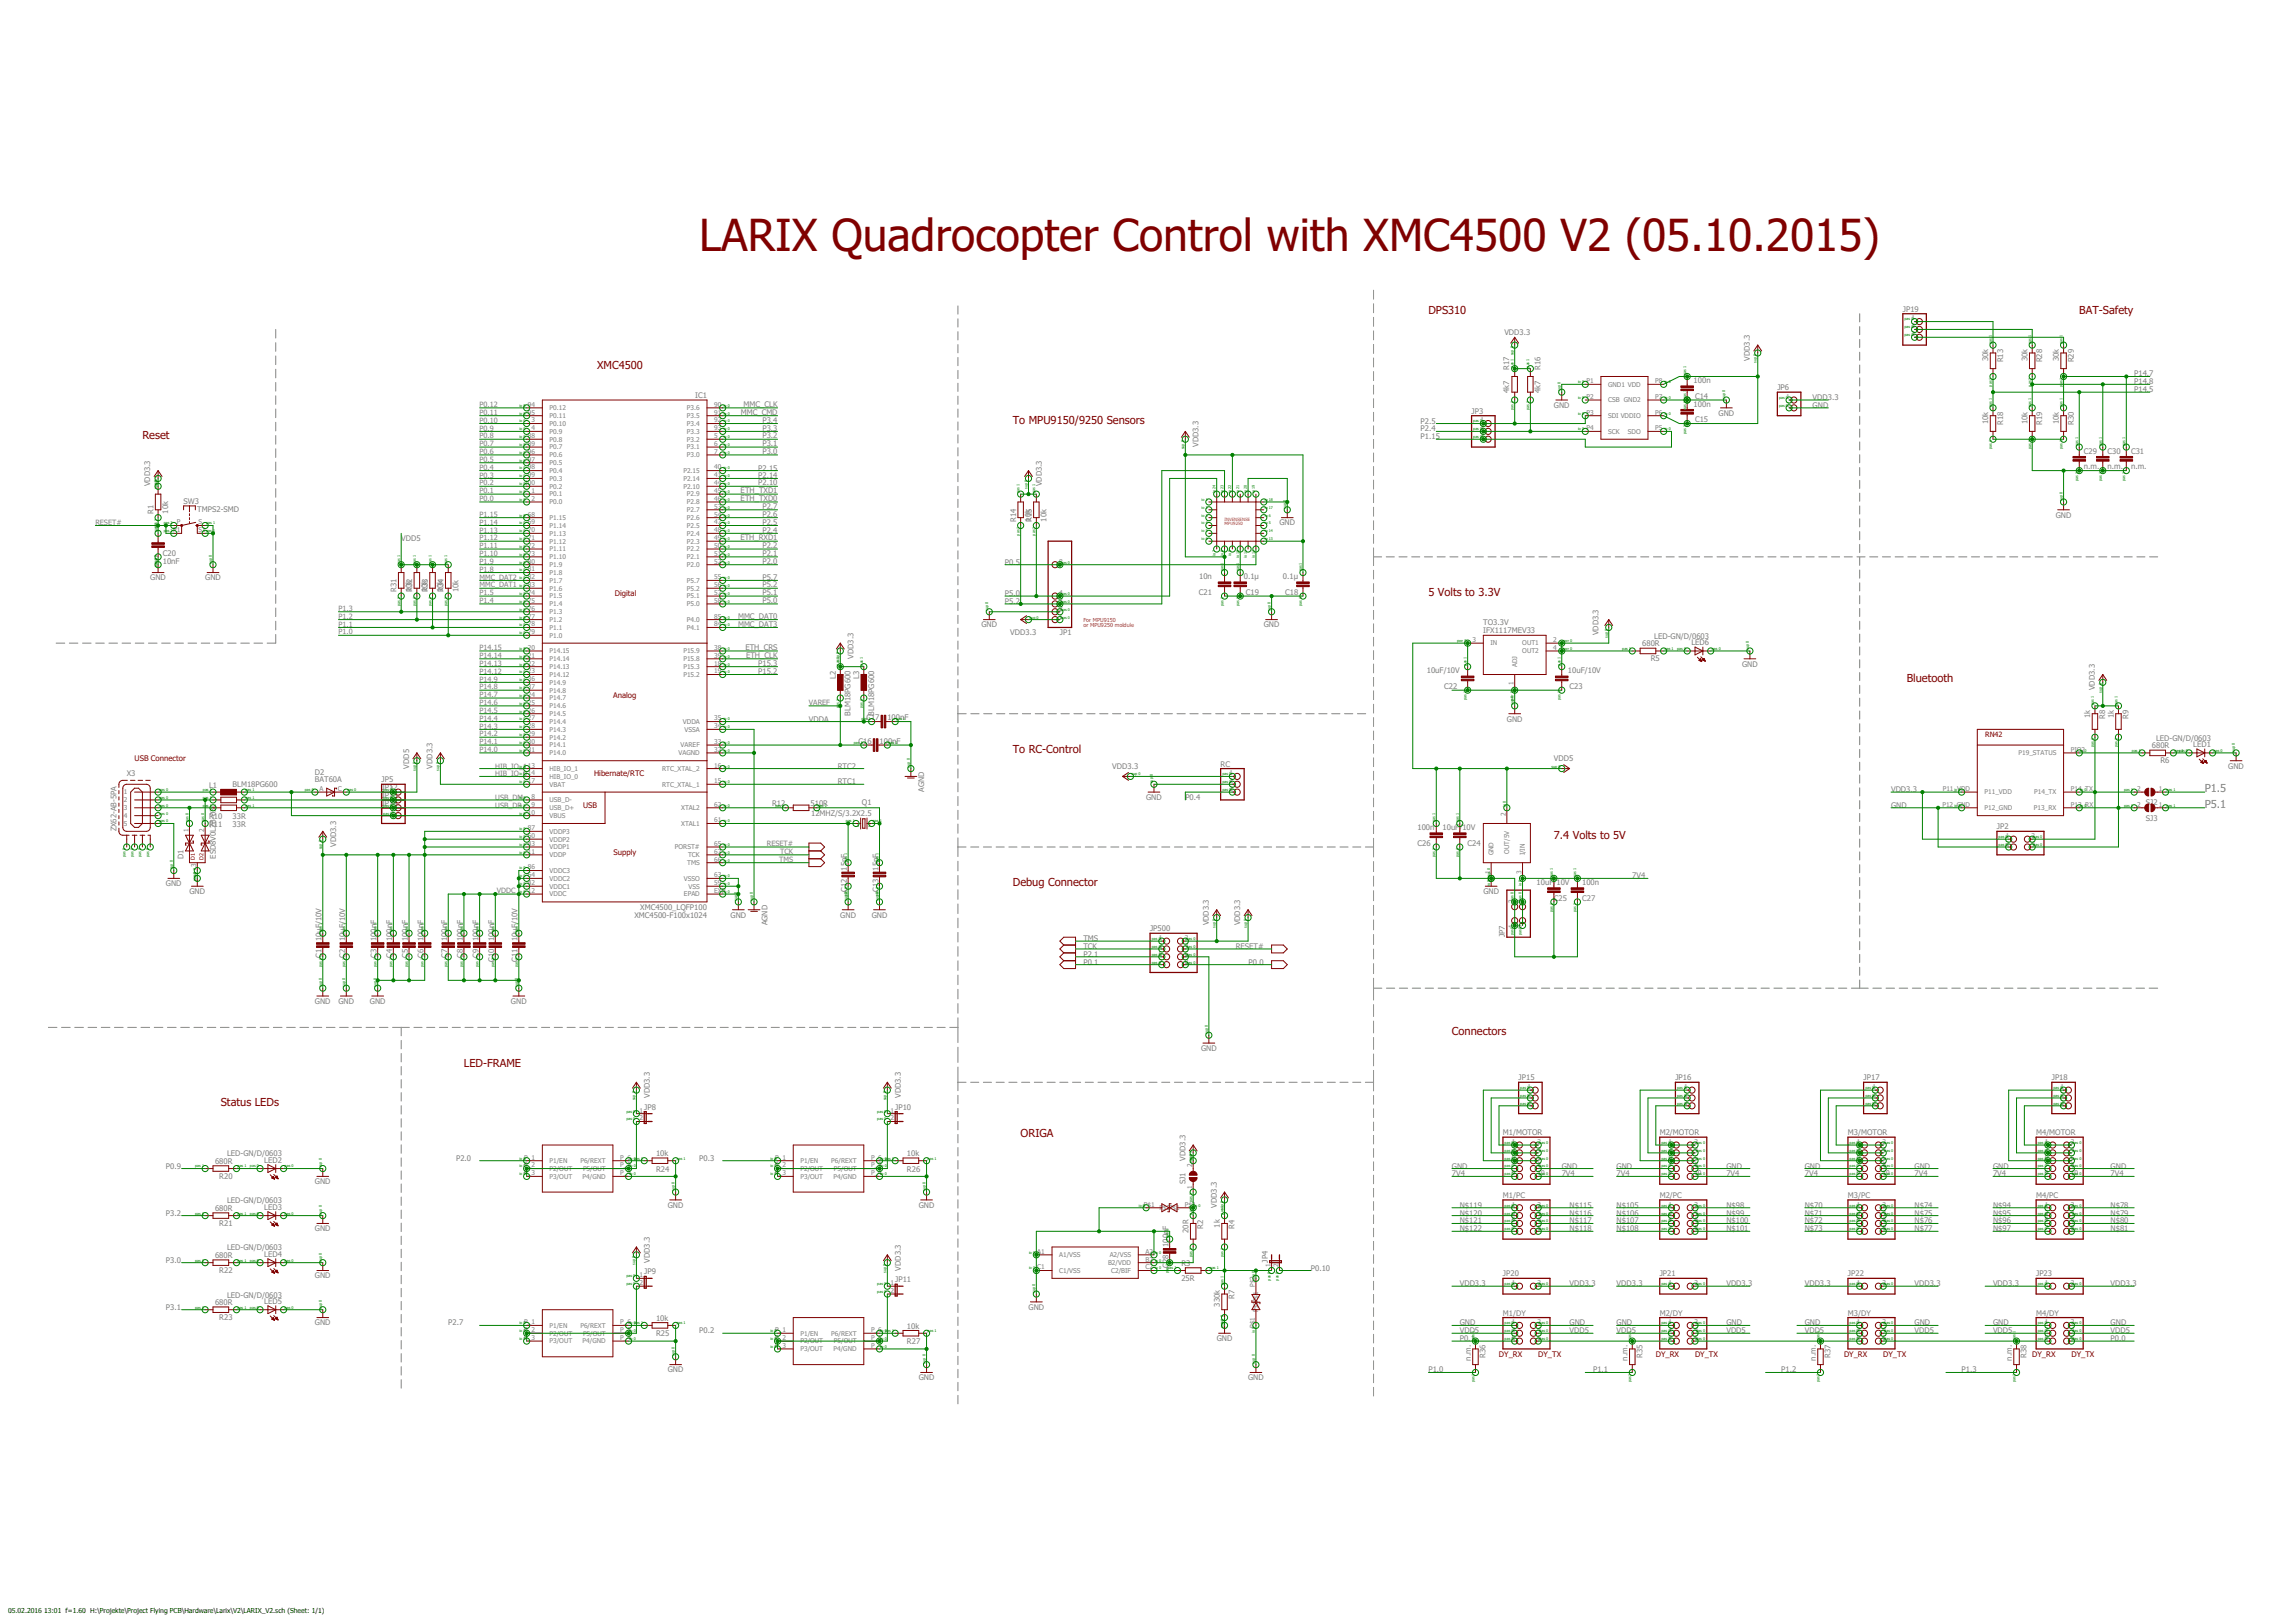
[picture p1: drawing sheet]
<svg xmlns="http://www.w3.org/2000/svg" width="1189mm" height="841mm" viewBox="0 0 1189 841" stroke-linecap="round" stroke-linejoin="round" font-family="sans-serif">
<defs><g id="words">
<text font-size="23" fill="#800000" x="362" y="130">LARIX Quadrocopter Control with XMC4500 V2 (05.10.2015)</text>
<g font-size="5.7" fill="#800000">
<text x="740" y="163">DPS310</text>
<text x="1078" y="163">BAT-Safety</text>
<text x="310" y="191">XMC4500</text>
<text x="525" y="219">To MPU9150/9250 Sensors</text>
<text x="74" y="228">Reset</text>
<text x="740" y="309">5 Volts to 3.3V</text>
<text x="988" y="354">Bluetooth</text>
<text x="525" y="390">To RC-Control</text>
<text x="805" y="435">7.4 Volts to 5V</text>
<text x="525" y="459">Debug Connector</text>
<text x="752" y="536">Connectors</text>
<text x="240" y="553">LED-FRAME</text>
<text x="114" y="573">Status LEDs</text>
<text x="529" y="589">ORIGA</text>
</g>
<g font-size="5.7" fill="#808080">
<text x="1143" y="410">P1.5</text>
<text x="1143" y="419">P5.1</text>
</g>
<g font-size="4" fill="#808080">
<text x="986" y="162">JP19</text>
<text x="780" y="174">VDD3.3</text>
<text x="782" y="192" transform="rotate(-90 782 192)">R17</text>
<text x="798" y="192" transform="rotate(-90 798 192)">R16</text>
<text x="907" y="187" transform="rotate(-90 907 187)">VDD3.3</text>
<text x="1030" y="187" transform="rotate(-90 1030 187)">30k</text>
<text x="1038" y="188" transform="rotate(-90 1038 188)">R13</text>
<text x="1051" y="187" transform="rotate(-90 1051 187)">30k</text>
<text x="1058" y="188" transform="rotate(-90 1058 188)">R28</text>
<text x="1067" y="187" transform="rotate(-90 1067 187)">30k</text>
<text x="1075" y="188" transform="rotate(-90 1075 188)">R29</text>
<text x="1106" y="195">P14.7</text>
<text x="782" y="204" transform="rotate(-90 782 204)">4k7</text>
<text x="798" y="204" transform="rotate(-90 798 204)">4k7</text>
<text x="878" y="199">100n</text>
<text x="921" y="202">JP6</text>
<text x="1106" y="199">P14.8</text>
<text x="1106" y="203">P14.5</text>
<text x="360" y="206">IC1</text>
<text x="878" y="207">C14</text>
<text x="939" y="207">VDD3.3</text>
<text x="384" y="215">MMC_CMD</text>
<text x="385" y="211">MMC_CLK</text>
<text x="763" y="214">JP3</text>
<text x="805" y="211">GND</text>
<text x="878" y="211">100n</text>
<text x="891" y="215">GND</text>
<text x="939" y="211">GND</text>
<text x="395" y="219">P3.4</text>
<text x="736" y="219">P2.5</text>
<text x="878" y="219">C15</text>
<text x="1030" y="220" transform="rotate(-90 1030 220)">10k</text>
<text x="1038" y="220" transform="rotate(-90 1038 220)">R18</text>
<text x="1051" y="220" transform="rotate(-90 1051 220)">10k</text>
<text x="1058" y="220" transform="rotate(-90 1058 220)">R19</text>
<text x="1067" y="220" transform="rotate(-90 1067 220)">10k</text>
<text x="1075" y="220" transform="rotate(-90 1075 220)">R30</text>
<text x="395" y="223">P3.3</text>
<text x="395" y="227">P3.2</text>
<text x="736" y="228">P1.15</text>
<text x="736" y="224">P2.4</text>
<text x="395" y="231">P3.1</text>
<text x="621" y="232" transform="rotate(-90 621 232)">VDD3.3</text>
<text x="395" y="235">P3.0</text>
<text x="1080" y="235">C29</text>
<text x="1092" y="235">C30</text>
<text x="1104" y="235">C31</text>
<text x="393" y="244">P2.15</text>
<text x="1080" y="243">n.m.</text>
<text x="1092" y="243">n.m.</text>
<text x="1104" y="243">n.m.</text>
<text x="78" y="252" transform="rotate(-90 78 252)">VDD3.3</text>
<text x="393" y="248">P2.14</text>
<text x="393" y="252">P2.10</text>
<text x="540" y="252" transform="rotate(-90 540 252)">VDD3.3</text>
<text x="384" y="256">ETH_TXD1</text>
<text x="95" y="261">SW3</text>
<text x="384" y="260">ETH_TXD0</text>
<text x="395" y="264">P2.7</text>
<text x="80" y="266" transform="rotate(-90 80 266)">R1</text>
<text x="87" y="266" transform="rotate(-90 87 266)">10k</text>
<text x="102" y="265">TMPS2-SMD</text>
<text x="395" y="268">P2.6</text>
<text x="1065" y="268">GND</text>
<text x="395" y="276">P2.4</text>
<text x="395" y="272">P2.5</text>
<text x="527" y="270" transform="rotate(-90 527 270)">R14</text>
<text x="534" y="270" transform="rotate(-90 534 270)">10k</text>
<text x="535" y="270" transform="rotate(-90 535 270)">R15</text>
<text x="542" y="270" transform="rotate(-90 542 270)">10k</text>
<text x="663" y="272">GND</text>
<text x="208" y="280">VDD5</text>
<text x="384" y="280">ETH_RXD1</text>
<text x="84" y="288">C20</text>
<text x="395" y="284">P2.2</text>
<text x="84" y="292">10nF</text>
<text x="395" y="292">P2.0</text>
<text x="395" y="288">P2.1</text>
<text x="521" y="293">P0.5</text>
<text x="78" y="301">GND</text>
<text x="106" y="301">GND</text>
<text x="395" y="300">P5.7</text>
<text x="395" y="304">P5.2</text>
<text x="621" y="300">10n</text>
<text x="645" y="300">0.1µ</text>
<text x="665" y="300">0.1µ</text>
<text x="206" y="307" transform="rotate(-90 206 307)">R31</text>
<text x="213" y="307" transform="rotate(-90 213 307)">10k</text>
<text x="214" y="307" transform="rotate(-90 214 307)">R32</text>
<text x="221" y="307" transform="rotate(-90 221 307)">10k</text>
<text x="222" y="307" transform="rotate(-90 222 307)">R33</text>
<text x="229" y="307" transform="rotate(-90 229 307)">10k</text>
<text x="230" y="307" transform="rotate(-90 230 307)">R34</text>
<text x="238" y="307" transform="rotate(-90 238 307)">10k</text>
<text x="395" y="308">P5.1</text>
<text x="521" y="309">P5.0</text>
<text x="621" y="308">C21</text>
<text x="646" y="308">C19</text>
<text x="666" y="308">C18</text>
<text x="395" y="313">P5.0</text>
<text x="521" y="313">P5.2</text>
<text x="382" y="321">MMC_DAT0</text>
<text x="769" y="324">TO3.3V</text>
<text x="382" y="325">MMC_DAT3</text>
<text x="509" y="325">GND</text>
<text x="524" y="329">VDD3.3</text>
<text x="549" y="329">JP1</text>
<text x="655" y="325">GND</text>
<text x="769" y="328">IFX1117MEV33</text>
<text x="828" y="329" transform="rotate(-90 828 329)">VDD3.3</text>
<text x="851" y="335">680R</text>
<text x="857" y="331">LED-GN/D/0603</text>
<text x="877" y="334">LED6</text>
<text x="386" y="337">ETH_CRS</text>
<text x="387" y="341">ETH_CLK</text>
<text x="442" y="341" transform="rotate(-90 442 341)">VDD3.3</text>
<text x="393" y="345">P15.3</text>
<text x="855" y="343">R5</text>
<text x="903" y="345">GND</text>
<text x="393" y="349">P15.2</text>
<text x="433" y="352" transform="rotate(-90 433 352)">L2</text>
<text x="445" y="352" transform="rotate(-90 445 352)">L3</text>
<text x="739" y="349">10uF/10V</text>
<text x="813" y="349">10uF/10V</text>
<text x="748" y="357">C22</text>
<text x="813" y="357">C23</text>
<text x="1086" y="358" transform="rotate(-90 1086 358)">VDD3.3</text>
<text x="441" y="371" transform="rotate(-90 441 371)">BLM18PG600</text>
<text x="453" y="371" transform="rotate(-90 453 371)">BLM18PG600</text>
<text x="419" y="374">VDDA</text>
<text x="449" y="373">C17</text>
<text x="460" y="373">100nF</text>
<text x="781" y="374">GND</text>
<text x="1083" y="372" transform="rotate(-90 1083 372)">1k</text>
<text x="1091" y="373" transform="rotate(-90 1091 373)">R8</text>
<text x="1095" y="372" transform="rotate(-90 1095 372)">1k</text>
<text x="1103" y="373" transform="rotate(-90 1103 373)">R9</text>
<text x="1117" y="384">LED-GN/D/0603</text>
<text x="445" y="385">C16</text>
<text x="456" y="385">100nF</text>
<text x="1115" y="388">680R</text>
<text x="1137" y="387">LED1</text>
<text x="805" y="394">VDD5</text>
<text x="1120" y="395">R6</text>
<text x="163" y="402">D2</text>
<text x="212" y="398" transform="rotate(-90 212 398)">VDD5</text>
<text x="224" y="398" transform="rotate(-90 224 398)">VDD3.3</text>
<text x="434" y="398">RTC2</text>
<text x="576" y="398">VDD3.3</text>
<text x="633" y="397">RC</text>
<text x="1155" y="398">GND</text>
<text x="66" y="402">X3</text>
<text x="121" y="408">BLM18PG600</text>
<text x="163" y="405">BAT60A</text>
<text x="198" y="405">JP5</text>
<text x="434" y="406">RTC1</text>
<text x="108" y="408">L1</text>
<text x="198" y="409">JP12</text>
<text x="198" y="414">JP13</text>
<text x="479" y="410" transform="rotate(-90 479 410)">AGND</text>
<text x="980" y="410">VDD3.3</text>
<text x="112" y="419" transform="rotate(-90 112 419)">L</text>
<text x="198" y="418">JP14</text>
<text x="400" y="418">R12</text>
<text x="420" y="418">510R</text>
<text x="447" y="417">Q1</text>
<text x="594" y="415">GND</text>
<text x="614" y="415">P0.4</text>
<text x="980" y="419">GND</text>
<text x="1112" y="417">S</text>
<text x="1114" y="417">J2</text>
<text x="108" y="424">R10</text>
<text x="121" y="424">33R</text>
<text x="420" y="423">12MHZ/S/3.2X2.5</text>
<text x="1112" y="426">SJ3</text>
<text x="60" y="431" transform="rotate(-90 60 431)">ZX62-AB-5PA</text>
<text x="108" y="428">R11</text>
<text x="121" y="428">33R</text>
<text x="735" y="430">100n</text>
<text x="748" y="430">10uF/10V</text>
<text x="1035" y="430">JP2</text>
<text x="174" y="439" transform="rotate(-90 174 439)">VDD3.3</text>
<text x="735" y="438">C26</text>
<text x="761" y="438">C24</text>
<text x="95" y="445" transform="rotate(-90 95 445)">D1</text>
<text x="112" y="445" transform="rotate(-90 112 445)">ESD8V0L2B-03</text>
<text x="439" y="451" transform="rotate(-90 439 451)">15pF</text>
<text x="455" y="451" transform="rotate(-90 455 451)">15pF</text>
<text x="846" y="455">7V4</text>
<text x="86" y="459">GND</text>
<text x="439" y="462" transform="rotate(-90 439 462)">C12</text>
<text x="455" y="462" transform="rotate(-90 455 462)">C13</text>
<text x="796" y="459">10uF/10V</text>
<text x="820" y="459">100n</text>
<text x="98" y="463">GND</text>
<text x="769" y="463">GND</text>
<text x="805" y="467">C25</text>
<text x="820" y="467">C27</text>
<text x="332" y="471">XMC4500_LQFP100</text>
<text x="329" y="475">XMC4500-F100x1024</text>
<text x="379" y="475">GND</text>
<text x="398" y="480" transform="rotate(-90 398 480)">AGND</text>
<text x="435" y="475">GND</text>
<text x="452" y="475">GND</text>
<text x="626" y="480" transform="rotate(-90 626 480)">VDD3.3</text>
<text x="643" y="480" transform="rotate(-90 643 480)">VDD3.3</text>
<text x="596" y="483">JP500</text>
<text x="780" y="486" transform="rotate(-90 780 486)">JP7</text>
<text x="167" y="488" transform="rotate(-90 167 488)">10uF/10V</text>
<text x="179" y="488" transform="rotate(-90 179 488)">10uF/10V</text>
<text x="195" y="488" transform="rotate(-90 195 488)">100nF</text>
<text x="203" y="488" transform="rotate(-90 203 488)">100nF</text>
<text x="211" y="488" transform="rotate(-90 211 488)">100nF</text>
<text x="219" y="488" transform="rotate(-90 219 488)">100nF</text>
<text x="232" y="488" transform="rotate(-90 232 488)">100nF</text>
<text x="240" y="488" transform="rotate(-90 240 488)">100nF</text>
<text x="248" y="488" transform="rotate(-90 248 488)">100nF</text>
<text x="256" y="488" transform="rotate(-90 256 488)">100nF</text>
<text x="268" y="488" transform="rotate(-90 268 488)">10uF/10V</text>
<text x="561" y="488">TMS</text>
<text x="561" y="492">TCK</text>
<text x="640" y="492">RESET#</text>
<text x="167" y="496" transform="rotate(-90 167 496)">C1</text>
<text x="179" y="496" transform="rotate(-90 179 496)">C2</text>
<text x="195" y="496" transform="rotate(-90 195 496)">C3</text>
<text x="203" y="496" transform="rotate(-90 203 496)">C4</text>
<text x="211" y="496" transform="rotate(-90 211 496)">C5</text>
<text x="219" y="496" transform="rotate(-90 219 496)">C6</text>
<text x="232" y="496" transform="rotate(-90 232 496)">C7</text>
<text x="240" y="496" transform="rotate(-90 240 496)">C8</text>
<text x="248" y="496" transform="rotate(-90 248 496)">C9</text>
<text x="561" y="496">P2.1</text>
<text x="256" y="499" transform="rotate(-90 256 499)">C10</text>
<text x="268" y="499" transform="rotate(-90 268 499)">C11</text>
<text x="561" y="500">P0.1</text>
<text x="647" y="500">P0.0</text>
<text x="163" y="520">GND</text>
<text x="175" y="520">GND</text>
<text x="192" y="520">GND</text>
<text x="265" y="520">GND</text>
<text x="622" y="545">GND</text>
<text x="787" y="560">JP15</text>
<text x="868" y="560">JP16</text>
<text x="966" y="560">JP17</text>
<text x="1063" y="560">JP18</text>
<text x="337" y="569" transform="rotate(-90 337 569)">VDD3.3</text>
<text x="467" y="569" transform="rotate(-90 467 569)">VDD3.3</text>
<text x="334" y="575">JP8</text>
<text x="464" y="575">JP10</text>
<text x="779" y="588">M1/MOTOR</text>
<text x="860" y="588">M2/MOTOR</text>
<text x="958" y="588">M3/MOTOR</text>
<text x="1055" y="588">M4/MOTOR</text>
<text x="118" y="599">LED-GN/D/0603</text>
<text x="340" y="599">10k</text>
<text x="470" y="599">10k</text>
<text x="86" y="606">P0.9</text>
<text x="111" y="603">680R</text>
<text x="137" y="603">LED2</text>
<text x="236" y="601">P2.0</text>
<text x="362" y="601">P0.3</text>
<text x="614" y="601" transform="rotate(-90 614 601)">VDD3.3</text>
<text x="752" y="606">GND</text>
<text x="809" y="606">GND</text>
<text x="838" y="606">GND</text>
<text x="895" y="606">GND</text>
<text x="935" y="606">GND</text>
<text x="992" y="606">GND</text>
<text x="1033" y="606">GND</text>
<text x="1094" y="606">GND</text>
<text x="114" y="611">R20</text>
<text x="340" y="607">R24</text>
<text x="470" y="607">R26</text>
<text x="752" y="610">7V4</text>
<text x="809" y="610">7V4</text>
<text x="838" y="610">7V4</text>
<text x="895" y="610">7V4</text>
<text x="935" y="610">7V4</text>
<text x="992" y="610">7V4</text>
<text x="1033" y="610">7V4</text>
<text x="1094" y="610">7V4</text>
<text x="163" y="614">GND</text>
<text x="614" y="614" transform="rotate(-90 614 614)">SJ1</text>
<text x="118" y="624">LED-GN/D/0603</text>
<text x="779" y="621">M1/PC</text>
<text x="860" y="621">M2/PC</text>
<text x="958" y="621">M3/PC</text>
<text x="1055" y="621">M4/PC</text>
<text x="86" y="630">P3.2</text>
<text x="111" y="627">680R</text>
<text x="137" y="627">LED3</text>
<text x="346" y="626">GND</text>
<text x="476" y="626">GND</text>
<text x="631" y="626" transform="rotate(-90 631 626)">VDD3.3</text>
<text x="757" y="626">N$119</text>
<text x="757" y="630">N$120</text>
<text x="813" y="626">N$115</text>
<text x="813" y="630">N$116</text>
<text x="838" y="626">N$105</text>
<text x="838" y="630">N$106</text>
<text x="895" y="626">N$98</text>
<text x="895" y="630">N$99</text>
<text x="935" y="626">N$70</text>
<text x="935" y="630">N$71</text>
<text x="992" y="626">N$74</text>
<text x="992" y="630">N$75</text>
<text x="1033" y="626">N$94</text>
<text x="1033" y="630">N$95</text>
<text x="1094" y="626">N$78</text>
<text x="1094" y="630">N$79</text>
<text x="114" y="635">R21</text>
<text x="757" y="634">N$121</text>
<text x="813" y="634">N$117</text>
<text x="838" y="634">N$107</text>
<text x="895" y="634">N$100</text>
<text x="935" y="634">N$72</text>
<text x="992" y="634">N$76</text>
<text x="1033" y="634">N$96</text>
<text x="1094" y="634">N$80</text>
<text x="163" y="638">GND</text>
<text x="606" y="637" transform="rotate(-90 606 637)">F</text>
<text x="616" y="639" transform="rotate(-90 616 639)">20R</text>
<text x="624" y="637" transform="rotate(-90 624 637)">R2</text>
<text x="632" y="636" transform="rotate(-90 632 636)">1k</text>
<text x="640" y="637" transform="rotate(-90 640 637)">R4</text>
<text x="757" y="638">N$122</text>
<text x="813" y="638">N$118</text>
<text x="838" y="638">N$108</text>
<text x="895" y="638">N$101</text>
<text x="935" y="638">N$73</text>
<text x="992" y="638">N$77</text>
<text x="1033" y="638">N$97</text>
<text x="1094" y="638">N$81</text>
<text x="118" y="648">LED-GN/D/0603</text>
<text x="606" y="646" transform="rotate(-90 606 646)">100n</text>
<text x="111" y="652">680R</text>
<text x="137" y="651">LED4</text>
<text x="86" y="654">P3.0</text>
<text x="114" y="660">R22</text>
<text x="337" y="654" transform="rotate(-90 337 654)">VDD3.3</text>
<text x="467" y="658" transform="rotate(-90 467 658)">VDD3.3</text>
<text x="606" y="657" transform="rotate(-90 606 657)">C28</text>
<text x="612" y="656">R3</text>
<text x="657" y="654" transform="rotate(-90 657 654)">JP4</text>
<text x="679" y="658">P0.10</text>
<text x="163" y="662">GND</text>
<text x="334" y="660">JP9</text>
<text x="464" y="664">JP11</text>
<text x="612" y="664">25R</text>
<text x="779" y="661">JP20</text>
<text x="860" y="661">JP21</text>
<text x="958" y="661">JP22</text>
<text x="1055" y="661">JP23</text>
<text x="757" y="666">VDD3.3</text>
<text x="813" y="666">VDD3.3</text>
<text x="838" y="666">VDD3.3</text>
<text x="895" y="666">VDD3.3</text>
<text x="935" y="666">VDD3.3</text>
<text x="992" y="666">VDD3.3</text>
<text x="1033" y="666">VDD3.3</text>
<text x="1094" y="666">VDD3.3</text>
<text x="111" y="676">680R</text>
<text x="118" y="672">LED-GN/D/0603</text>
<text x="137" y="676">LED5</text>
<text x="632" y="677" transform="rotate(-90 632 677)">330k</text>
<text x="640" y="673" transform="rotate(-90 640 673)">R7</text>
<text x="86" y="679">P3.1</text>
<text x="114" y="684">R23</text>
<text x="533" y="679">GND</text>
<text x="779" y="682">M1/DY</text>
<text x="860" y="682">M2/DY</text>
<text x="958" y="682">M3/DY</text>
<text x="1055" y="682">M4/DY</text>
<text x="163" y="687">GND</text>
<text x="232" y="687">P2.7</text>
<text x="340" y="684">10k</text>
<text x="470" y="688">10k</text>
<text x="757" y="687">GND</text>
<text x="813" y="687">GND</text>
<text x="838" y="687">GND</text>
<text x="895" y="687">GND</text>
<text x="935" y="687">GND</text>
<text x="992" y="687">GND</text>
<text x="1033" y="687">GND</text>
<text x="1094" y="687">GND</text>
<text x="340" y="693">R25</text>
<text x="362" y="691">P0.2</text>
<text x="631" y="695">GND</text>
<text x="757" y="695">P0.1</text>
<text x="757" y="691">VDD5</text>
<text x="813" y="691">VDD5</text>
<text x="838" y="691">VDD5</text>
<text x="895" y="691">VDD5</text>
<text x="935" y="691">VDD5</text>
<text x="992" y="691">VDD5</text>
<text x="1033" y="691">VDD5</text>
<text x="1094" y="695">P0.0</text>
<text x="1094" y="691">VDD5</text>
<text x="470" y="697">R27</text>
<text x="762" y="705" transform="rotate(-90 762 705)">n.m.</text>
<text x="770" y="704" transform="rotate(-90 770 704)">R36</text>
<text x="843" y="705" transform="rotate(-90 843 705)">n.m.</text>
<text x="851" y="704" transform="rotate(-90 851 704)">R35</text>
<text x="941" y="705" transform="rotate(-90 941 705)">n.m.</text>
<text x="949" y="704" transform="rotate(-90 949 704)">R37</text>
<text x="1043" y="705" transform="rotate(-90 1043 705)">n.m.</text>
<text x="1050" y="704" transform="rotate(-90 1050 704)">R38</text>
<text x="346" y="711">GND</text>
<text x="740" y="711">P1.0</text>
<text x="826" y="711">P1.1</text>
<text x="923" y="711">P1.2</text>
<text x="1017" y="711">P1.3</text>
<text x="476" y="715">GND</text>
<text x="647" y="715">GND</text>
</g>
<g font-size="4" fill="#800000">
<text x="319" y="309">Digital</text>
<text x="318" y="362">Analog</text>
<text x="70" y="394">USB Connector</text>
<text x="308" y="402">Hibernate/RTC</text>
<text x="302" y="419">USB</text>
<text x="318" y="443">Supply</text>
<text x="777" y="703">DY_RX</text>
<text x="797" y="703">DY_TX</text>
<text x="858" y="703">DY_RX</text>
<text x="878" y="703">DY_TX</text>
<text x="956" y="703">DY_RX</text>
<text x="976" y="703">DY_TX</text>
<text x="1053" y="703">DY_RX</text>
<text x="1074" y="703">DY_TX</text>
</g>
<g font-size="3.8" fill="#808080">
<text x="249" y="211">P0.12</text>
<text x="249" y="215">P0.11</text>
<text x="249" y="219">P0.10</text>
<text x="249" y="227">P0.8</text>
<text x="249" y="223">P0.9</text>
<text x="249" y="231">P0.7</text>
<text x="249" y="235">P0.6</text>
<text x="249" y="239">P0.5</text>
<text x="249" y="243">P0.4</text>
<text x="249" y="248">P0.3</text>
<text x="249" y="252">P0.2</text>
<text x="249" y="256">P0.1</text>
<text x="249" y="260">P0.0</text>
<text x="249" y="268">P1.15</text>
<text x="49" y="272">RESET#</text>
<text x="249" y="272">P1.14</text>
<text x="249" y="276">P1.13</text>
<text x="249" y="280">P1.12</text>
<text x="249" y="284">P1.11</text>
<text x="249" y="288">P1.10</text>
<text x="249" y="292">P1.9</text>
<text x="249" y="296">P1.8</text>
<text x="249" y="304">MMC_DAT1</text>
<text x="249" y="300">MMC_DAT2</text>
<text x="249" y="308">P1.5</text>
<text x="175" y="317">P1.3</text>
<text x="249" y="313">P1.4</text>
<text x="175" y="321">P1.2</text>
<text x="175" y="325">P1.1</text>
<text x="175" y="329">P1.0</text>
<text x="249" y="337">P14.15</text>
<text x="249" y="341">P14.14</text>
<text x="249" y="345">P14.13</text>
<text x="249" y="349">P14.12</text>
<text x="249" y="353">P14.9</text>
<text x="249" y="357">P14.8</text>
<text x="249" y="361">P14.7</text>
<text x="249" y="365">P14.6</text>
<text x="419" y="365">VAREF</text>
<text x="249" y="369">P14.5</text>
<text x="249" y="373">P14.4</text>
<text x="249" y="378">P14.3</text>
<text x="249" y="382">P14.2</text>
<text x="249" y="386">P14.1</text>
<text x="249" y="390">P14.0</text>
<text x="257" y="398">HIB_IO_113</text>
<text x="257" y="402">HIB_IO_014</text>
<text x="257" y="415">USB_DM</text>
<text x="257" y="419">USB_DP</text>
<text x="397" y="439">RESET#</text>
<text x="404" y="443">TCK</text>
<text x="404" y="447">TMS</text>
<text x="257" y="463">VDDC</text>
</g>
<text font-size="3.8" fill="#800000" x="1029" y="382">RN42</text>
<g font-size="3.5">
<text x="4" y="836">05.02.2016</text>
<text x="23" y="836">13:01 f=1.60 H:\Projekte\Project Flying PCB\Hardware\Larix\V2\LARIX_V2.sch (Sheet: 1/1)</text>
</g>
<g font-size="3.4" fill="#808080">
<text x="991" y="166">1</text>
<text x="991" y="170">2</text>
<text x="991" y="174">3</text>
<text x="822" y="199">P1</text>
<text x="833" y="200">GND1 VDD</text>
<text x="858" y="199">P8</text>
<text x="822" y="207">P2</text>
<text x="833" y="209">CSB GND2</text>
<text x="858" y="207">P7</text>
<text x="926" y="207">1</text>
<text x="274" y="211">94</text>
<text x="274" y="215">95</text>
<text x="285" y="213">P0.12</text>
<text x="356" y="213">P3.6</text>
<text x="370" y="215">91</text>
<text x="370" y="211">90</text>
<text x="822" y="215">P3</text>
<text x="858" y="215">P6</text>
<text x="926" y="211">2</text>
<text x="275" y="219">3</text>
<text x="285" y="221">P0.10</text>
<text x="285" y="217">P0.11</text>
<text x="356" y="221">P3.4</text>
<text x="356" y="217">P3.5</text>
<text x="370" y="219">92</text>
<text x="767" y="219">1</text>
<text x="833" y="217">SDI VDDIO</text>
<text x="274" y="227">88</text>
<text x="275" y="223">4</text>
<text x="285" y="225">P0.9</text>
<text x="356" y="225">P3.3</text>
<text x="370" y="227">5</text>
<text x="370" y="223">93</text>
<text x="767" y="223">2</text>
<text x="767" y="227">3</text>
<text x="822" y="223">P4</text>
<text x="833" y="225">SCK</text>
<text x="844" y="225">SDO</text>
<text x="858" y="223">P5</text>
<text x="274" y="231">89</text>
<text x="285" y="233">P0.7</text>
<text x="285" y="229">P0.8</text>
<text x="356" y="233">P3.1</text>
<text x="356" y="229">P3.2</text>
<text x="370" y="231">6</text>
<text x="274" y="239">97</text>
<text x="274" y="235">96</text>
<text x="285" y="237">P0.6</text>
<text x="356" y="237">P3.0</text>
<text x="370" y="235">7</text>
<text x="274" y="243">98</text>
<text x="285" y="245">P0.4</text>
<text x="285" y="241">P0.5</text>
<text x="354" y="245">P2.15</text>
<text x="370" y="243">40</text>
<text x="272" y="251">100</text>
<text x="274" y="247">99</text>
<text x="285" y="249">P0.3</text>
<text x="354" y="249">P2.14</text>
<text x="370" y="251">44</text>
<text x="370" y="247">41</text>
<text x="275" y="255">1</text>
<text x="285" y="257">P0.1</text>
<text x="285" y="253">P0.2</text>
<text x="354" y="253">P2.10</text>
<text x="356" y="257">P2.9</text>
<text x="370" y="255">45</text>
<text x="275" y="260">2</text>
<text x="285" y="261">P0.0</text>
<text x="356" y="261">P2.8</text>
<text x="370" y="264">53</text>
<text x="370" y="260">46</text>
<text x="274" y="268">68</text>
<text x="285" y="269">P1.15</text>
<text x="356" y="269">P2.6</text>
<text x="356" y="265">P2.7</text>
<text x="370" y="268">54</text>
<text x="90" y="276">P1</text>
<text x="92" y="272">P</text>
<text x="103" y="272">S</text>
<text x="103" y="276">S1</text>
<text x="274" y="276">70</text>
<text x="274" y="272">69</text>
<text x="285" y="274">P1.14</text>
<text x="356" y="274">P2.5</text>
<text x="370" y="276">48</text>
<text x="370" y="272">47</text>
<text x="274" y="280">71</text>
<text x="285" y="282">P1.12</text>
<text x="285" y="278">P1.13</text>
<text x="356" y="282">P2.3</text>
<text x="356" y="278">P2.4</text>
<text x="370" y="280">49</text>
<text x="274" y="288">73</text>
<text x="274" y="284">72</text>
<text x="285" y="286">P1.11</text>
<text x="356" y="286">P2.2</text>
<text x="370" y="288">51</text>
<text x="370" y="284">50</text>
<text x="274" y="292">80</text>
<text x="285" y="294">P1.9</text>
<text x="285" y="290">P1.10</text>
<text x="356" y="294">P2.0</text>
<text x="356" y="290">P2.1</text>
<text x="370" y="292">52</text>
<text x="549" y="292">8</text>
<text x="274" y="296">81</text>
<text x="285" y="298">P1.8</text>
<text x="274" y="304">83</text>
<text x="274" y="300">82</text>
<text x="285" y="302">P1.7</text>
<text x="356" y="302">P5.7</text>
<text x="370" y="304">56</text>
<text x="370" y="300">55</text>
<text x="274" y="308">74</text>
<text x="285" y="310">P1.5</text>
<text x="285" y="306">P1.6</text>
<text x="356" y="306">P5.2</text>
<text x="356" y="310">P5.1</text>
<text x="370" y="308">57</text>
<text x="549" y="308">4</text>
<text x="274" y="316">76</text>
<text x="274" y="312">75</text>
<text x="285" y="314">P1.4</text>
<text x="356" y="314">P5.0</text>
<text x="370" y="312">58</text>
<text x="549" y="316">2</text>
<text x="549" y="312">3</text>
<text x="274" y="321">77</text>
<text x="285" y="322">P1.2</text>
<text x="285" y="318">P1.3</text>
<text x="356" y="322">P4.0</text>
<text x="370" y="321">85</text>
<text x="549" y="321">1</text>
<text x="274" y="329">79</text>
<text x="274" y="325">78</text>
<text x="285" y="326">P1.1</text>
<text x="356" y="326">P4.1</text>
<text x="370" y="325">84</text>
<text x="285" y="330">P1.0</text>
<text x="763" y="333">3</text>
<text x="772" y="334">IN</text>
<text x="789" y="334">OUT1</text>
<text x="805" y="333">2</text>
<text x="274" y="341">21</text>
<text x="274" y="337">20</text>
<text x="285" y="339">P14.15</text>
<text x="354" y="339">P15.9</text>
<text x="370" y="341">39</text>
<text x="370" y="337">38</text>
<text x="789" y="339">OUT2</text>
<text x="805" y="337">4</text>
<text x="274" y="345">22</text>
<text x="285" y="347">P14.13</text>
<text x="285" y="343">P14.14</text>
<text x="354" y="347">P15.3</text>
<text x="354" y="343">P15.8</text>
<text x="370" y="345">18</text>
<text x="786" y="346" transform="rotate(-90 786 346)">ADJ</text>
<text x="274" y="353">36</text>
<text x="274" y="349">23</text>
<text x="285" y="351">P14.12</text>
<text x="354" y="351">P15.2</text>
<text x="370" y="349">19</text>
<text x="274" y="357">37</text>
<text x="285" y="359">P14.8</text>
<text x="285" y="355">P14.9</text>
<text x="784" y="355" transform="rotate(-90 784 355)">1</text>
<text x="274" y="365">25</text>
<text x="274" y="361">24</text>
<text x="285" y="363">P14.7</text>
<text x="274" y="369">26</text>
<text x="285" y="371">P14.5</text>
<text x="285" y="367">P14.6</text>
<text x="274" y="377">28</text>
<text x="274" y="373">27</text>
<text x="285" y="375">P14.4</text>
<text x="354" y="375">VDDA</text>
<text x="370" y="373">35</text>
<text x="370" y="377">34</text>
<text x="274" y="381">29</text>
<text x="285" y="383">P14.2</text>
<text x="285" y="379">P14.3</text>
<text x="355" y="379">VSSA</text>
<text x="274" y="390">31</text>
<text x="274" y="386">30</text>
<text x="285" y="387">P14.1</text>
<text x="353" y="387">VAREF</text>
<text x="370" y="386">33</text>
<text x="370" y="390">32</text>
<text x="1073" y="390">PIO2</text>
<text x="285" y="391">P14.0</text>
<text x="352" y="391">VAGND</text>
<text x="1046" y="391">P19_STATUS</text>
<text x="285" y="399">HIB_IO_1</text>
<text x="343" y="400">RTC_XTAL_2</text>
<text x="370" y="398">16</text>
<text x="637" y="402">1</text>
<text x="274" y="406">17</text>
<text x="285" y="408">VBAT</text>
<text x="285" y="404">HIB_IO_0</text>
<text x="343" y="408">RTC_XTAL_1</text>
<text x="370" y="406">15</text>
<text x="637" y="406">2</text>
<text x="64" y="412">1</text>
<text x="166" y="410">A</text>
<text x="175" y="410">C</text>
<text x="202" y="410">1</text>
<text x="202" y="414">1</text>
<text x="275" y="414">8</text>
<text x="637" y="410">3</text>
<text x="1007" y="410">P11_VDD</text>
<text x="1028" y="412">P11_VDD</text>
<text x="1054" y="412">P14_TX</text>
<text x="1073" y="410">P14_TX</text>
<text x="1108" y="410">2</text>
<text x="1119" y="410">1</text>
<text x="64" y="416">2</text>
<text x="64" y="420">3</text>
<text x="202" y="418">1</text>
<text x="275" y="418">9</text>
<text x="285" y="416">USB_D-</text>
<text x="285" y="420">USB_D+</text>
<text x="353" y="420">XTAL2</text>
<text x="370" y="418">62</text>
<text x="1007" y="418">P12_GND</text>
<text x="1028" y="420">P12_GND</text>
<text x="1054" y="420">P13_RX</text>
<text x="1073" y="418">P13_RX</text>
<text x="1108" y="418">2</text>
<text x="1119" y="418">1</text>
<text x="64" y="424">4</text>
<text x="202" y="422">1</text>
<text x="274" y="422">10</text>
<text x="285" y="424">VBUS</text>
<text x="780" y="423" transform="rotate(-90 780 423)">2</text>
<text x="64" y="428">5</text>
<text x="98" y="431" transform="rotate(-90 98 431)">1</text>
<text x="106" y="431" transform="rotate(-90 106 431)">2</text>
<text x="274" y="430">87</text>
<text x="353" y="428">XTAL1</text>
<text x="370" y="426">61</text>
<text x="274" y="434">60</text>
<text x="285" y="436">VDDP2</text>
<text x="285" y="432">VDDP3</text>
<text x="1039" y="434">1</text>
<text x="1053" y="434">2</text>
<text x="274" y="438">43</text>
<text x="274" y="442">11</text>
<text x="285" y="440">VDDP1</text>
<text x="350" y="440">PORST#</text>
<text x="370" y="438">65</text>
<text x="370" y="442">67</text>
<text x="774" y="443" transform="rotate(-90 774 443)">GND</text>
<text x="782" y="442" transform="rotate(-90 782 442)">OUT/5V</text>
<text x="790" y="443" transform="rotate(-90 790 443)">I/IN</text>
<text x="1039" y="438">3</text>
<text x="1053" y="438">4</text>
<text x="102" y="449" transform="rotate(-90 102 449)">3</text>
<text x="285" y="444">VDDP</text>
<text x="356" y="448">TMS</text>
<text x="357" y="444">TCK</text>
<text x="370" y="446">66</text>
<text x="274" y="455">64</text>
<text x="274" y="451">86</text>
<text x="285" y="452">VDDC3</text>
<text x="370" y="455">63</text>
<text x="772" y="453" transform="rotate(-90 772 453)">1</text>
<text x="788" y="453" transform="rotate(-90 788 453)">3</text>
<text x="274" y="459">42</text>
<text x="285" y="460">VDDC1</text>
<text x="285" y="456">VDDC2</text>
<text x="354" y="456">VSSO</text>
<text x="357" y="460">VSS</text>
<text x="370" y="459">59</text>
<text x="274" y="463">12</text>
<text x="285" y="465">VDDC</text>
<text x="354" y="465">EPAD</text>
<text x="370" y="463">EXP</text>
<text x="784" y="468" transform="rotate(-90 784 468)">2</text>
<text x="788" y="468" transform="rotate(-90 788 468)">4</text>
<text x="784" y="481" transform="rotate(-90 784 481)">1</text>
<text x="788" y="481" transform="rotate(-90 788 481)">3</text>
<text x="601" y="487">1</text>
<text x="601" y="491">3</text>
<text x="614" y="487">2</text>
<text x="614" y="491">4</text>
<text x="601" y="495">5</text>
<text x="614" y="495">6</text>
<text x="601" y="499">7</text>
<text x="614" y="499">8</text>
<text x="792" y="564">1</text>
<text x="792" y="568">2</text>
<text x="873" y="564">1</text>
<text x="873" y="568">2</text>
<text x="970" y="564">1</text>
<text x="970" y="568">2</text>
<text x="1068" y="564">1</text>
<text x="1068" y="568">2</text>
<text x="792" y="572">3</text>
<text x="873" y="572">3</text>
<text x="970" y="572">3</text>
<text x="1068" y="572">3</text>
<text x="331" y="577">1</text>
<text x="331" y="581">2</text>
<text x="462" y="577">1</text>
<text x="462" y="581">2</text>
<text x="783" y="593">1</text>
<text x="797" y="593">2</text>
<text x="865" y="593">1</text>
<text x="878" y="593">2</text>
<text x="962" y="593">1</text>
<text x="976" y="593">2</text>
<text x="1060" y="593">1</text>
<text x="1073" y="593">2</text>
<text x="783" y="597">3</text>
<text x="797" y="597">4</text>
<text x="865" y="597">3</text>
<text x="878" y="597">4</text>
<text x="962" y="597">3</text>
<text x="976" y="597">4</text>
<text x="1060" y="597">3</text>
<text x="1073" y="597">4</text>
<text x="272" y="601">P_1</text>
<text x="272" y="605">P_2</text>
<text x="285" y="603">P1/EN</text>
<text x="301" y="603">P6/REXT</text>
<text x="321" y="601">P_6</text>
<text x="321" y="605">P_5</text>
<text x="402" y="601">P_1</text>
<text x="402" y="605">P_2</text>
<text x="415" y="603">P1/EN</text>
<text x="431" y="603">P6/REXT</text>
<text x="451" y="601">P_6</text>
<text x="451" y="605">P_5</text>
<text x="618" y="605" transform="rotate(-90 618 605)">2</text>
<text x="783" y="601">5</text>
<text x="783" y="605">7</text>
<text x="797" y="601">6</text>
<text x="797" y="605">8</text>
<text x="865" y="601">5</text>
<text x="865" y="605">7</text>
<text x="878" y="601">6</text>
<text x="878" y="605">8</text>
<text x="962" y="601">5</text>
<text x="962" y="605">7</text>
<text x="976" y="601">6</text>
<text x="976" y="605">8</text>
<text x="1060" y="601">5</text>
<text x="1060" y="605">7</text>
<text x="1073" y="601">6</text>
<text x="1073" y="605">8</text>
<text x="272" y="609">P</text>
<text x="274" y="609">_3</text>
<text x="285" y="607">P2/OUT</text>
<text x="285" y="611">P3/OUT</text>
<text x="302" y="611">P4/GND</text>
<text x="302" y="607">P5/OUT</text>
<text x="321" y="609">P_4</text>
<text x="402" y="609">P</text>
<text x="404" y="609">_3</text>
<text x="415" y="607">P2/OUT</text>
<text x="415" y="611">P3/OUT</text>
<text x="432" y="611">P4/GND</text>
<text x="432" y="607">P5/OUT</text>
<text x="451" y="609">P_4</text>
<text x="783" y="609">9</text>
<text x="797" y="609">10</text>
<text x="865" y="609">9</text>
<text x="878" y="609">10</text>
<text x="962" y="609">9</text>
<text x="976" y="609">10</text>
<text x="1060" y="609">9</text>
<text x="1073" y="609">10</text>
<text x="618" y="616" transform="rotate(-90 618 616)">1</text>
<text x="593" y="625">P$1</text>
<text x="601" y="627">P</text>
<text x="603" y="627">$2P$1</text>
<text x="614" y="625">P$2</text>
<text x="783" y="625">1</text>
<text x="783" y="629">3</text>
<text x="797" y="625">2</text>
<text x="797" y="629">4</text>
<text x="865" y="625">1</text>
<text x="865" y="629">3</text>
<text x="878" y="625">2</text>
<text x="878" y="629">4</text>
<text x="962" y="625">1</text>
<text x="962" y="629">3</text>
<text x="976" y="625">2</text>
<text x="976" y="629">4</text>
<text x="1060" y="625">1</text>
<text x="1060" y="629">3</text>
<text x="1073" y="625">2</text>
<text x="1073" y="629">4</text>
<text x="783" y="633">5</text>
<text x="797" y="633">6</text>
<text x="865" y="633">5</text>
<text x="878" y="633">6</text>
<text x="962" y="633">5</text>
<text x="976" y="633">6</text>
<text x="1060" y="633">5</text>
<text x="1073" y="633">6</text>
<text x="783" y="637">7</text>
<text x="797" y="637">8</text>
<text x="865" y="637">7</text>
<text x="878" y="637">8</text>
<text x="962" y="637">7</text>
<text x="976" y="637">8</text>
<text x="1060" y="637">7</text>
<text x="1073" y="637">8</text>
<text x="538" y="650">A1</text>
<text x="549" y="651">A1/VSS</text>
<text x="575" y="651">A2/VSS</text>
<text x="594" y="650">A2</text>
<text x="594" y="654">B2</text>
<text x="538" y="658">C1</text>
<text x="549" y="660">C1/VSS</text>
<text x="574" y="656">B2/VDD</text>
<text x="576" y="660">C2/BIF</text>
<text x="594" y="658">C2</text>
<text x="658" y="657" transform="rotate(-90 658 657)">1</text>
<text x="662" y="657" transform="rotate(-90 662 657)">2</text>
<text x="331" y="662">1</text>
<text x="331" y="666">2</text>
<text x="462" y="666">1</text>
<text x="783" y="666">1</text>
<text x="797" y="666">2</text>
<text x="865" y="666">1</text>
<text x="878" y="666">2</text>
<text x="962" y="666">1</text>
<text x="976" y="666">2</text>
<text x="1060" y="666">1</text>
<text x="1073" y="666">2</text>
<text x="462" y="670">2</text>
<text x="650" y="667" transform="rotate(-90 650 667)">P$2</text>
<text x="652" y="680" transform="rotate(-90 652 680)">P</text>
<text x="652" y="678" transform="rotate(-90 652 678)">$2P$1</text>
<text x="272" y="686">P_1</text>
<text x="285" y="688">P1/EN</text>
<text x="301" y="688">P6/REXT</text>
<text x="321" y="686">P_6</text>
<text x="650" y="688" transform="rotate(-90 650 688)">P$1</text>
<text x="783" y="686">1</text>
<text x="797" y="686">2</text>
<text x="865" y="686">1</text>
<text x="878" y="686">2</text>
<text x="962" y="686">1</text>
<text x="976" y="686">2</text>
<text x="1060" y="686">1</text>
<text x="1073" y="686">2</text>
<text x="272" y="690">P_2</text>
<text x="272" y="694">P</text>
<text x="274" y="694">_3</text>
<text x="285" y="692">P2/OUT</text>
<text x="302" y="692">P5/OUT</text>
<text x="321" y="690">P_5</text>
<text x="321" y="694">P_4</text>
<text x="402" y="690">P_1</text>
<text x="402" y="694">P_2</text>
<text x="415" y="692">P1/EN</text>
<text x="431" y="692">P6/REXT</text>
<text x="451" y="690">P_6</text>
<text x="451" y="694">P_5</text>
<text x="783" y="690">3</text>
<text x="783" y="694">5</text>
<text x="797" y="690">4</text>
<text x="797" y="694">6</text>
<text x="865" y="690">3</text>
<text x="865" y="694">5</text>
<text x="878" y="690">4</text>
<text x="878" y="694">6</text>
<text x="962" y="690">3</text>
<text x="962" y="694">5</text>
<text x="976" y="690">4</text>
<text x="976" y="694">6</text>
<text x="1060" y="690">3</text>
<text x="1060" y="694">5</text>
<text x="1073" y="690">4</text>
<text x="1073" y="694">6</text>
<text x="285" y="696">P3/OUT</text>
<text x="302" y="696">P4/GND</text>
<text x="402" y="698">P</text>
<text x="404" y="698">_3</text>
<text x="415" y="696">P2/OUT</text>
<text x="415" y="700">P3/OUT</text>
<text x="432" y="700">P4/GND</text>
<text x="432" y="696">P5/OUT</text>
<text x="451" y="698">P_4</text>
</g>
<g font-size="2.9" fill="#c60">
<text x="561" y="322">For MPU9150</text>
<text x="561" y="325">or MPU9250 moldule</text>
</g>
<g font-size="2.9" fill="#800000">
<text x="101" y="445" transform="rotate(-90 101 445)">D1</text>
<text x="106" y="445" transform="rotate(-90 106 445)">D2</text>
</g>
<g font-size="2.3" fill="#c60">
<text x="635" y="270">INVENSENSE</text>
<text x="635" y="272">MPU9250</text>
</g>
<g font-size="1.9" fill="#008000">
<text x="987" y="166">pas 0</text>
<text x="987" y="170">pas 0</text>
<text x="987" y="174">pas 0</text>
<text x="1032" y="178" transform="rotate(-90 1032 178)">pas</text>
<text x="1032" y="175" transform="rotate(-90 1032 175)">1</text>
<text x="1053" y="178" transform="rotate(-90 1053 178)">pas</text>
<text x="1053" y="175" transform="rotate(-90 1053 175)">1</text>
<text x="1069" y="178" transform="rotate(-90 1069 178)">pas</text>
<text x="1069" y="175" transform="rotate(-90 1069 175)">1</text>
<text x="784" y="184" transform="rotate(-90 784 184)">sup 0</text>
<text x="784" y="190" transform="rotate(-90 784 190)">pas 1</text>
<text x="793" y="190" transform="rotate(-90 793 190)">pas 1</text>
<text x="910" y="188" transform="rotate(-90 910 188)">sup 0</text>
<text x="874" y="195" transform="rotate(-90 874 195)">pas 1</text>
<text x="809" y="203" transform="rotate(-90 809 203)">sup 0</text>
<text x="818" y="199">io 0</text>
<text x="863" y="199">io 0</text>
<text x="1032" y="200" transform="rotate(-90 1032 200)">pas 1</text>
<text x="1053" y="200" transform="rotate(-90 1053 200)">pas 1</text>
<text x="1069" y="200" transform="rotate(-90 1069 200)">pas 1</text>
<text x="818" y="207">io 0</text>
<text x="863" y="207">io 0</text>
<text x="874" y="207" transform="rotate(-90 874 207)">pas 1</text>
<text x="894" y="207" transform="rotate(-90 894 207)">sup 0</text>
<text x="922" y="207">pas 0</text>
<text x="269" y="211">io 0</text>
<text x="269" y="215">io 0</text>
<text x="375" y="215">io 0</text>
<text x="375" y="211">io 0</text>
<text x="784" y="212" transform="rotate(-90 784 212)">pas 1</text>
<text x="793" y="212" transform="rotate(-90 793 212)">pas 1</text>
<text x="818" y="215">io 0</text>
<text x="863" y="215">io 0</text>
<text x="874" y="212" transform="rotate(-90 874 212)">pas 1</text>
<text x="922" y="211">pas 0</text>
<text x="1032" y="211" transform="rotate(-90 1032 211)">pas 1</text>
<text x="1053" y="211" transform="rotate(-90 1053 211)">pas 1</text>
<text x="1069" y="211" transform="rotate(-90 1069 211)">pas 1</text>
<text x="269" y="219">io 0</text>
<text x="375" y="219">io 0</text>
<text x="764" y="219">pas 0</text>
<text x="269" y="227">io 0</text>
<text x="269" y="223">io 0</text>
<text x="375" y="227">io 0</text>
<text x="375" y="223">io 0</text>
<text x="764" y="223">pas 0</text>
<text x="764" y="227">pas 0</text>
<text x="818" y="223">io 0</text>
<text x="863" y="223">io 0</text>
<text x="874" y="225" transform="rotate(-90 874 225)">pas 1</text>
<text x="269" y="231">io 0</text>
<text x="375" y="231">io 0</text>
<text x="614" y="233" transform="rotate(-90 614 233)">sup 0</text>
<text x="1032" y="233" transform="rotate(-90 1032 233)">pas 1</text>
<text x="1053" y="233" transform="rotate(-90 1053 233)">pas 1</text>
<text x="1069" y="233" transform="rotate(-90 1069 233)">pas 1</text>
<text x="1077" y="231" transform="rotate(-90 1077 231)">pas 1</text>
<text x="1089" y="231" transform="rotate(-90 1089 231)">pas 1</text>
<text x="1101" y="231" transform="rotate(-90 1101 231)">pas 1</text>
<text x="269" y="239">io 0</text>
<text x="269" y="235">io 0</text>
<text x="375" y="235">io 0</text>
<text x="269" y="243">io 0</text>
<text x="375" y="243">io 0</text>
<text x="81" y="251" transform="rotate(-90 81 251)">p</text>
<text x="269" y="251">io 0</text>
<text x="269" y="247">io 0</text>
<text x="375" y="251">io 0</text>
<text x="375" y="247">io 0</text>
<text x="1077" y="249" transform="rotate(-90 1077 249)">pas 1</text>
<text x="1089" y="249" transform="rotate(-90 1089 249)">pas 1</text>
<text x="1101" y="249" transform="rotate(-90 1101 249)">pas 1</text>
<text x="81" y="253" transform="rotate(-90 81 253)">supa0s 1</text>
<text x="269" y="255">io 0</text>
<text x="375" y="255">io 0</text>
<text x="528" y="255" transform="rotate(-90 528 255)">pas 1</text>
<text x="532" y="253" transform="rotate(-90 532 253)">sup 0</text>
<text x="537" y="255" transform="rotate(-90 537 255)">pas 1</text>
<text x="630" y="255" transform="rotate(-90 630 255)">io 24</text>
<text x="634" y="255" transform="rotate(-90 634 255)">io 23</text>
<text x="638" y="255" transform="rotate(-90 638 255)">io 22</text>
<text x="642" y="255" transform="rotate(-90 642 255)">io 21</text>
<text x="646" y="255" transform="rotate(-90 646 255)">io 20</text>
<text x="650" y="255" transform="rotate(-90 650 255)">io 19</text>
<text x="269" y="260">io 0</text>
<text x="375" y="264">io 0</text>
<text x="375" y="260">io 0</text>
<text x="623" y="260">io 1</text>
<text x="623" y="264">io 2</text>
<text x="656" y="260">io 18</text>
<text x="656" y="264">io 17</text>
<text x="667" y="264" transform="rotate(-90 667 264)">sup</text>
<text x="667" y="260" transform="rotate(-90 667 260)">0</text>
<text x="1069" y="260" transform="rotate(-90 1069 260)">sup 0</text>
<text x="269" y="268">io 0</text>
<text x="375" y="268">io 0</text>
<text x="623" y="268">io 3</text>
<text x="656" y="268">io 6</text>
<text x="81" y="276" transform="rotate(-90 81 276)">paspa1s 1</text>
<text x="85" y="272">pas 2</text>
<text x="85" y="276">pas 2</text>
<text x="107" y="272">pas 1</text>
<text x="107" y="276">pas</text>
<text x="110" y="276">1</text>
<text x="269" y="276">io 0</text>
<text x="269" y="272">io 0</text>
<text x="375" y="276">io 0</text>
<text x="375" y="272">io 0</text>
<text x="623" y="272">io 4</text>
<text x="623" y="276">io 5</text>
<text x="656" y="272">io 5</text>
<text x="656" y="276">io 14</text>
<text x="269" y="280">io 0</text>
<text x="375" y="280">io 0</text>
<text x="528" y="278" transform="rotate(-90 528 278)">pas 1</text>
<text x="537" y="278" transform="rotate(-90 537 278)">pas 1</text>
<text x="623" y="280">io 6</text>
<text x="656" y="280">io 13</text>
<text x="269" y="288">io 0</text>
<text x="269" y="284">io 0</text>
<text x="375" y="288">io 0</text>
<text x="375" y="284">io 0</text>
<text x="81" y="294" transform="rotate(-90 81 294)">passu1</text>
<text x="81" y="290" transform="rotate(-90 81 290)">p 0</text>
<text x="110" y="292" transform="rotate(-90 110 292)">sup 0</text>
<text x="207" y="292" transform="rotate(-90 207 292)">pas 1</text>
<text x="215" y="292" transform="rotate(-90 215 292)">pas 1</text>
<text x="224" y="292" transform="rotate(-90 224 292)">pas 1</text>
<text x="232" y="292" transform="rotate(-90 232 292)">pas 1</text>
<text x="269" y="292">io 0</text>
<text x="375" y="292">io 0</text>
<text x="550" y="292">pas 0</text>
<text x="630" y="288" transform="rotate(-90 630 288)">io 7</text>
<text x="634" y="293" transform="rotate(-90 634 293)">1</text>
<text x="634" y="288" transform="rotate(-90 634 288)">io 8</text>
<text x="638" y="288" transform="rotate(-90 638 288)">io 9</text>
<text x="642" y="293" transform="rotate(-90 642 293)">1</text>
<text x="642" y="289" transform="rotate(-90 642 289)">io 10</text>
<text x="646" y="289" transform="rotate(-90 646 289)">io 11</text>
<text x="650" y="289" transform="rotate(-90 650 289)">io 12</text>
<text x="269" y="296">io 0</text>
<text x="634" y="296" transform="rotate(-90 634 296)">pas</text>
<text x="642" y="296" transform="rotate(-90 642 296)">pas</text>
<text x="675" y="296" transform="rotate(-90 675 296)">pas 1</text>
<text x="269" y="304">io 0</text>
<text x="269" y="300">io 0</text>
<text x="375" y="304">io 0</text>
<text x="375" y="300">io 0</text>
<text x="269" y="308">io 0</text>
<text x="375" y="308">io 0</text>
<text x="550" y="308">pas 0</text>
<text x="207" y="314" transform="rotate(-90 207 314)">pas 1</text>
<text x="215" y="314" transform="rotate(-90 215 314)">pas 1</text>
<text x="224" y="314" transform="rotate(-90 224 314)">pas 1</text>
<text x="232" y="314" transform="rotate(-90 232 314)">pas 1</text>
<text x="269" y="316">io 0</text>
<text x="269" y="312">io 0</text>
<text x="375" y="312">io 0</text>
<text x="512" y="316" transform="rotate(-90 512 316)">sup 0</text>
<text x="550" y="316">pas 0</text>
<text x="550" y="312">pas 0</text>
<text x="634" y="314" transform="rotate(-90 634 314)">pas 1</text>
<text x="642" y="314" transform="rotate(-90 642 314)">pas 1</text>
<text x="658" y="316" transform="rotate(-90 658 316)">sup 0</text>
<text x="675" y="314" transform="rotate(-90 675 314)">pas 1</text>
<text x="269" y="321">io 0</text>
<text x="375" y="321">io 0</text>
<text x="534" y="321">sup 0</text>
<text x="550" y="321">pas 0</text>
<text x="269" y="329">io 0</text>
<text x="269" y="325">io 0</text>
<text x="375" y="325">io 0</text>
<text x="755" y="333">pwr 0</text>
<text x="810" y="333">pwr 0</text>
<text x="833" y="330" transform="rotate(-90 833 330)">sup 0</text>
<text x="269" y="341">io 0</text>
<text x="269" y="337">io 0</text>
<text x="375" y="341">io 0</text>
<text x="375" y="337">io 0</text>
<text x="810" y="337">pwr 0</text>
<text x="841" y="337">pas 1</text>
<text x="863" y="337">pas 1</text>
<text x="869" y="337">pas 0</text>
<text x="887" y="337">pas 0</text>
<text x="906" y="337" transform="rotate(-90 906 337)">sup 0</text>
<text x="269" y="345">io 0</text>
<text x="375" y="345">io 0</text>
<text x="435" y="345" transform="rotate(-90 435 345)">passu1p 0</text>
<text x="447" y="345" transform="rotate(-90 447 345)">pas 1</text>
<text x="760" y="345" transform="rotate(-90 760 345)">pas 1</text>
<text x="809" y="345" transform="rotate(-90 809 345)">pas 1</text>
<text x="269" y="353">io 0</text>
<text x="269" y="349">io 0</text>
<text x="375" y="349">io 0</text>
<text x="269" y="357">io 0</text>
<text x="1089" y="359" transform="rotate(-90 1089 359)">sup 0</text>
<text x="269" y="365">io 0</text>
<text x="269" y="361">io 0</text>
<text x="760" y="363" transform="rotate(-90 760 363)">pas 1</text>
<text x="784" y="365" transform="rotate(-90 784 365)">sup 0</text>
<text x="784" y="363" transform="rotate(-90 784 363)">pwr 0</text>
<text x="809" y="363" transform="rotate(-90 809 363)">pas 1</text>
<text x="1085" y="365" transform="rotate(-90 1085 365)">pas 1</text>
<text x="1097" y="365" transform="rotate(-90 1097 365)">pas 1</text>
<text x="269" y="369">io 0</text>
<text x="435" y="367" transform="rotate(-90 435 367)">pas 1</text>
<text x="447" y="367" transform="rotate(-90 447 367)">pas 1</text>
<text x="269" y="377">io 0</text>
<text x="269" y="373">io 0</text>
<text x="375" y="373">io 0</text>
<text x="375" y="377">io 0</text>
<text x="447" y="373">pas 1</text>
<text x="465" y="373">pas 1</text>
<text x="269" y="381">io 0</text>
<text x="269" y="390">io 0</text>
<text x="269" y="386">io 0</text>
<text x="375" y="386">io 0</text>
<text x="375" y="390">io 0</text>
<text x="442" y="386">pas 1</text>
<text x="460" y="386">pas 1</text>
<text x="1078" y="390">io 0</text>
<text x="1085" y="387" transform="rotate(-90 1085 387)">pas 1</text>
<text x="1097" y="387" transform="rotate(-90 1097 387)">pas 1</text>
<text x="1105" y="390">pas 1</text>
<text x="1127" y="390">paspa1s 0</text>
<text x="1147" y="390">pas 0</text>
<text x="1158" y="390" transform="rotate(-90 1158 390)">sup 0</text>
<text x="215" y="399" transform="rotate(-90 215 399)">sup 0</text>
<text x="228" y="399" transform="rotate(-90 228 399)">sup 0</text>
<text x="269" y="402">io 0</text>
<text x="269" y="398">io 0</text>
<text x="375" y="398">io 0</text>
<text x="471" y="398" transform="rotate(-90 471 398)">sup 0</text>
<text x="586" y="402">sup 0</text>
<text x="633" y="402">pas 0</text>
<text x="804" y="398">sup 0</text>
<text x="269" y="406">io 0</text>
<text x="375" y="406">io 0</text>
<text x="597" y="406" transform="rotate(-90 597 406)">sup</text>
<text x="597" y="402" transform="rotate(-90 597 402)">0</text>
<text x="633" y="406">pas 0</text>
<text x="83" y="410">pas 0</text>
<text x="83" y="414">pas 0</text>
<text x="105" y="410">pas 1</text>
<text x="105" y="414">pas 1</text>
<text x="127" y="410">pas 1</text>
<text x="127" y="414">pas 1</text>
<text x="158" y="410">pas 0</text>
<text x="180" y="410">pas 0</text>
<text x="199" y="410">pas 0</text>
<text x="199" y="414">pas 0</text>
<text x="269" y="414">io 0</text>
<text x="633" y="410">pas 0</text>
<text x="1013" y="410">io 0</text>
<text x="1078" y="410">io 0</text>
<text x="1101" y="410">pas 1</text>
<text x="1123" y="410">pas 1</text>
<text x="83" y="418">pas 0</text>
<text x="105" y="418">pas 1</text>
<text x="127" y="418">pas 1</text>
<text x="199" y="418">pas 0</text>
<text x="269" y="418">io 0</text>
<text x="375" y="418">io 0</text>
<text x="402" y="418">pas 1</text>
<text x="424" y="418">pas 1</text>
<text x="780" y="418" transform="rotate(-90 780 418)">io 0</text>
<text x="1013" y="418">io 0</text>
<text x="1078" y="418">io 0</text>
<text x="1101" y="418">pas 1</text>
<text x="1123" y="418">pas 1</text>
<text x="83" y="422">pas 0</text>
<text x="199" y="422">pas 0</text>
<text x="269" y="422">io 0</text>
<text x="83" y="426">pas 0</text>
<text x="98" y="426" transform="rotate(-90 98 426)">pas 0</text>
<text x="106" y="426" transform="rotate(-90 106 426)">pas 0</text>
<text x="269" y="430">io 0</text>
<text x="375" y="426">io 0</text>
<text x="438" y="426">pas 1</text>
<text x="444" y="429">1</text>
<text x="450" y="429">2</text>
<text x="452" y="426">pas</text>
<text x="456" y="426">1</text>
<text x="744" y="426" transform="rotate(-90 744 426)">pas 1</text>
<text x="756" y="426" transform="rotate(-90 756 426)">pas 1</text>
<text x="269" y="434">io 0</text>
<text x="1036" y="434">pas 0</text>
<text x="1054" y="434">pas 0</text>
<text x="167" y="440" transform="rotate(-90 167 440)">sup 0</text>
<text x="269" y="438">io 0</text>
<text x="269" y="442">io 0</text>
<text x="375" y="438">io 0</text>
<text x="375" y="442">io 0</text>
<text x="1036" y="438">pas 0</text>
<text x="1054" y="438">pas 0</text>
<text x="65" y="444" transform="rotate(-90 65 444)">pas 0</text>
<text x="69" y="444" transform="rotate(-90 69 444)">pas 0</text>
<text x="73" y="444" transform="rotate(-90 73 444)">pas 0</text>
<text x="77" y="444" transform="rotate(-90 77 444)">pas 0</text>
<text x="375" y="446">io 0</text>
<text x="439" y="446" transform="rotate(-90 439 446)">pas 1</text>
<text x="455" y="446" transform="rotate(-90 455 446)">pas 1</text>
<text x="744" y="444" transform="rotate(-90 744 444)">pas 1</text>
<text x="756" y="444" transform="rotate(-90 756 444)">pas 1</text>
<text x="89" y="451" transform="rotate(-90 89 451)">sup 0</text>
<text x="102" y="453" transform="rotate(-90 102 453)">p 0</text>
<text x="269" y="455">io 0</text>
<text x="269" y="451">io 0</text>
<text x="375" y="455">io 0</text>
<text x="772" y="455" transform="rotate(-90 772 455)">sup 0</text>
<text x="805" y="455" transform="rotate(-90 805 455)">pas 1</text>
<text x="817" y="455" transform="rotate(-90 817 455)">pas 1</text>
<text x="102" y="456" transform="rotate(-90 102 456)">passu0</text>
<text x="269" y="459">io 0</text>
<text x="375" y="459">io 0</text>
<text x="772" y="459" transform="rotate(-90 772 459)">io 0</text>
<text x="788" y="459" transform="rotate(-90 788 459)">io 0</text>
<text x="269" y="463">io 0</text>
<text x="375" y="463">io 0</text>
<text x="382" y="467" transform="rotate(-90 382 467)">sup</text>
<text x="382" y="463" transform="rotate(-90 382 463)">0</text>
<text x="390" y="467" transform="rotate(-90 390 467)">sup 0</text>
<text x="439" y="467" transform="rotate(-90 439 467)">suppa0s 1</text>
<text x="455" y="467" transform="rotate(-90 455 467)">suppa0s 1</text>
<text x="784" y="467" transform="rotate(-90 784 467)">pas 0</text>
<text x="788" y="467" transform="rotate(-90 788 467)">pas 0</text>
<text x="805" y="473" transform="rotate(-90 805 473)">pas 1</text>
<text x="817" y="473" transform="rotate(-90 817 473)">pas 1</text>
<text x="167" y="483" transform="rotate(-90 167 483)">pas 1</text>
<text x="179" y="483" transform="rotate(-90 179 483)">pas 1</text>
<text x="195" y="483" transform="rotate(-90 195 483)">pas 1</text>
<text x="203" y="483" transform="rotate(-90 203 483)">pas 1</text>
<text x="211" y="483" transform="rotate(-90 211 483)">pas 1</text>
<text x="220" y="483" transform="rotate(-90 220 483)">pas 1</text>
<text x="232" y="483" transform="rotate(-90 232 483)">pas 1</text>
<text x="240" y="483" transform="rotate(-90 240 483)">pas 1</text>
<text x="248" y="483" transform="rotate(-90 248 483)">pas 1</text>
<text x="256" y="483" transform="rotate(-90 256 483)">pas 1</text>
<text x="268" y="483" transform="rotate(-90 268 483)">pas 1</text>
<text x="630" y="481" transform="rotate(-90 630 481)">sup 0</text>
<text x="646" y="481" transform="rotate(-90 646 481)">sup 0</text>
<text x="784" y="485" transform="rotate(-90 784 485)">pas 0</text>
<text x="788" y="485" transform="rotate(-90 788 485)">pas 0</text>
<text x="597" y="487">pas 0</text>
<text x="597" y="491">pas 0</text>
<text x="615" y="487">pas 0</text>
<text x="615" y="491">pas 0</text>
<text x="597" y="495">pas 0</text>
<text x="615" y="495">pas 0</text>
<text x="167" y="501" transform="rotate(-90 167 501)">pas 1</text>
<text x="179" y="501" transform="rotate(-90 179 501)">pas 1</text>
<text x="195" y="501" transform="rotate(-90 195 501)">pas 1</text>
<text x="203" y="501" transform="rotate(-90 203 501)">pas 1</text>
<text x="211" y="501" transform="rotate(-90 211 501)">pas 1</text>
<text x="220" y="501" transform="rotate(-90 220 501)">pas 1</text>
<text x="232" y="501" transform="rotate(-90 232 501)">pas 1</text>
<text x="240" y="501" transform="rotate(-90 240 501)">pas 1</text>
<text x="248" y="501" transform="rotate(-90 248 501)">pas 1</text>
<text x="256" y="501" transform="rotate(-90 256 501)">pas 1</text>
<text x="268" y="501" transform="rotate(-90 268 501)">pas 1</text>
<text x="597" y="499">pas 0</text>
<text x="615" y="499">pas 0</text>
<text x="268" y="508" transform="rotate(-90 268 508)">0</text>
<text x="167" y="511" transform="rotate(-90 167 511)">sup 0</text>
<text x="179" y="511" transform="rotate(-90 179 511)">sup 0</text>
<text x="195" y="511" transform="rotate(-90 195 511)">sup 0</text>
<text x="268" y="511" transform="rotate(-90 268 511)">sup</text>
<text x="626" y="536" transform="rotate(-90 626 536)">sup 0</text>
<text x="788" y="564">pas 0</text>
<text x="788" y="568">pas 0</text>
<text x="869" y="564">pas 0</text>
<text x="869" y="568">pas 0</text>
<text x="967" y="564">pas 0</text>
<text x="967" y="568">pas 0</text>
<text x="1064" y="564">pas 0</text>
<text x="1064" y="568">pas 0</text>
<text x="329" y="570" transform="rotate(-90 329 570)">sup 0</text>
<text x="459" y="570" transform="rotate(-90 459 570)">sup 0</text>
<text x="788" y="572">pas 0</text>
<text x="869" y="572">pas 0</text>
<text x="967" y="572">pas 0</text>
<text x="1064" y="572">pas 0</text>
<text x="325" y="577">pas 0</text>
<text x="325" y="581">pas 0</text>
<text x="455" y="577">pas 0</text>
<text x="455" y="581">pas 0</text>
<text x="780" y="593">pas 0</text>
<text x="798" y="593">pas 0</text>
<text x="861" y="593">pas 0</text>
<text x="879" y="593">pas 0</text>
<text x="959" y="593">pas 0</text>
<text x="977" y="593">pas 0</text>
<text x="1056" y="593">pas 0</text>
<text x="1074" y="593">pas 0</text>
<text x="780" y="597">pas 0</text>
<text x="798" y="597">pas 0</text>
<text x="861" y="597">pas 0</text>
<text x="879" y="597">pas 0</text>
<text x="959" y="597">pas 0</text>
<text x="977" y="597">pas 0</text>
<text x="1056" y="597">pas 0</text>
<text x="1074" y="597">pas 0</text>
<text x="101" y="605">pas 1</text>
<text x="123" y="605">pas 1</text>
<text x="130" y="605">pas 0</text>
<text x="148" y="605">pas 0</text>
<text x="167" y="605" transform="rotate(-90 167 605)">sup 0</text>
<text x="269" y="601">io 0</text>
<text x="269" y="605">io 0</text>
<text x="326" y="601">io 0pas 1</text>
<text x="326" y="605">io 0</text>
<text x="351" y="601">pas 1</text>
<text x="399" y="601">io 0</text>
<text x="399" y="605">io 0</text>
<text x="456" y="601">io 0pas 1</text>
<text x="456" y="605">io 0</text>
<text x="481" y="601">pas 1</text>
<text x="618" y="603" transform="rotate(-90 618 603)">supa0s 1</text>
<text x="618" y="601" transform="rotate(-90 618 601)">p</text>
<text x="780" y="601">pas 0</text>
<text x="780" y="605">pas 0</text>
<text x="798" y="601">pas 0</text>
<text x="798" y="605">pas 0</text>
<text x="861" y="601">pas 0</text>
<text x="861" y="605">pas 0</text>
<text x="879" y="601">pas 0</text>
<text x="879" y="605">pas 0</text>
<text x="959" y="601">pas 0</text>
<text x="959" y="605">pas 0</text>
<text x="977" y="601">pas 0</text>
<text x="977" y="605">pas 0</text>
<text x="1056" y="601">pas 0</text>
<text x="1056" y="605">pas 0</text>
<text x="1074" y="601">pas 0</text>
<text x="1074" y="605">pas 0</text>
<text x="269" y="609">io 0</text>
<text x="326" y="609">io 0</text>
<text x="399" y="609">io 0</text>
<text x="456" y="609">io 0</text>
<text x="780" y="609">pas 0</text>
<text x="798" y="609">pas 0</text>
<text x="861" y="609">pas 0</text>
<text x="879" y="609">pas 0</text>
<text x="959" y="609">pas 0</text>
<text x="977" y="609">pas 0</text>
<text x="1056" y="609">pas 0</text>
<text x="1074" y="609">pas 0</text>
<text x="350" y="617" transform="rotate(-90 350 617)">sup 0</text>
<text x="480" y="617" transform="rotate(-90 480 617)">sup 0</text>
<text x="618" y="623" transform="rotate(-90 618 623)">pas 1</text>
<text x="101" y="629">pas 1</text>
<text x="123" y="629">pas 1</text>
<text x="130" y="629">pas 0</text>
<text x="148" y="629">pas 0</text>
<text x="167" y="629" transform="rotate(-90 167 629)">sup 0</text>
<text x="590" y="625">io 0</text>
<text x="618" y="629" transform="rotate(-90 618 629)">pas</text>
<text x="618" y="626" transform="rotate(-90 618 626)">1</text>
<text x="619" y="625">io 0</text>
<text x="634" y="629" transform="rotate(-90 634 629)">passu1p 0</text>
<text x="780" y="625">pas 0</text>
<text x="780" y="629">pas 0</text>
<text x="798" y="625">pas 0</text>
<text x="798" y="629">pas 0</text>
<text x="861" y="625">pas 0</text>
<text x="861" y="629">pas 0</text>
<text x="879" y="625">pas 0</text>
<text x="879" y="629">pas 0</text>
<text x="959" y="625">pas 0</text>
<text x="959" y="629">pas 0</text>
<text x="977" y="625">pas 0</text>
<text x="977" y="629">pas 0</text>
<text x="1056" y="625">pas 0</text>
<text x="1056" y="629">pas 0</text>
<text x="1074" y="625">pas 0</text>
<text x="1074" y="629">pas 0</text>
<text x="780" y="633">pas 0</text>
<text x="798" y="633">pas 0</text>
<text x="861" y="633">pas 0</text>
<text x="879" y="633">pas 0</text>
<text x="959" y="633">pas 0</text>
<text x="977" y="633">pas 0</text>
<text x="1056" y="633">pas 0</text>
<text x="1074" y="633">pas 0</text>
<text x="606" y="642" transform="rotate(-90 606 642)">pas</text>
<text x="606" y="638" transform="rotate(-90 606 638)">1</text>
<text x="780" y="637">pas 0</text>
<text x="798" y="637">pas 0</text>
<text x="861" y="637">pas 0</text>
<text x="879" y="637">pas 0</text>
<text x="959" y="637">pas 0</text>
<text x="977" y="637">pas 0</text>
<text x="1056" y="637">pas 0</text>
<text x="1074" y="637">pas 0</text>
<text x="101" y="654">pas 1</text>
<text x="123" y="654">pas 1</text>
<text x="130" y="654">pas 0</text>
<text x="148" y="654">pas 0</text>
<text x="167" y="654" transform="rotate(-90 167 654)">sup 0</text>
<text x="533" y="650">io 0</text>
<text x="599" y="650">io 0</text>
<text x="599" y="654">io 0</text>
<text x="618" y="651" transform="rotate(-90 618 651)">pas 1</text>
<text x="634" y="651" transform="rotate(-90 634 651)">pas 1</text>
<text x="329" y="656" transform="rotate(-90 329 656)">sup 0</text>
<text x="459" y="660" transform="rotate(-90 459 660)">sup 0</text>
<text x="533" y="658">io 0</text>
<text x="599" y="658">io 0</text>
<text x="605" y="658">pas 1</text>
<text x="606" y="660" transform="rotate(-90 606 660)">pas 1</text>
<text x="627" y="658">pas 1</text>
<text x="325" y="662">pas 0</text>
<text x="325" y="666">pas 0</text>
<text x="455" y="666">pas 0</text>
<text x="634" y="666" transform="rotate(-90 634 666)">pas 1</text>
<text x="650" y="662" transform="rotate(-90 650 662)">io 0</text>
<text x="658" y="664" transform="rotate(-90 658 664)">pas 0</text>
<text x="662" y="664" transform="rotate(-90 662 664)">pas 0</text>
<text x="780" y="666">pas 0</text>
<text x="798" y="666">pas 0</text>
<text x="861" y="666">pas 0</text>
<text x="879" y="666">pas 0</text>
<text x="959" y="666">pas 0</text>
<text x="977" y="666">pas 0</text>
<text x="1056" y="666">pas 0</text>
<text x="1074" y="666">pas 0</text>
<text x="455" y="670">pas 0</text>
<text x="537" y="670" transform="rotate(-90 537 670)">sup 0</text>
<text x="101" y="678">pas 1</text>
<text x="123" y="678">pas 1</text>
<text x="130" y="678">pas 0</text>
<text x="148" y="678">pas 0</text>
<text x="167" y="678" transform="rotate(-90 167 678)">sup 0</text>
<text x="269" y="686">io 0</text>
<text x="326" y="686">io 0pas 1</text>
<text x="351" y="686">pas 1</text>
<text x="634" y="688" transform="rotate(-90 634 688)">passu1</text>
<text x="634" y="684" transform="rotate(-90 634 684)">p 0</text>
<text x="780" y="686">pas 0</text>
<text x="798" y="686">pas 0</text>
<text x="861" y="686">pas 0</text>
<text x="879" y="686">pas 0</text>
<text x="959" y="686">pas 0</text>
<text x="977" y="686">pas 0</text>
<text x="1056" y="686">pas 0</text>
<text x="1074" y="686">pas 0</text>
<text x="269" y="690">io 0</text>
<text x="269" y="694">io 0</text>
<text x="326" y="690">io 0</text>
<text x="326" y="694">io 0</text>
<text x="399" y="690">io 0</text>
<text x="399" y="694">io 0</text>
<text x="456" y="690">io 0pas 1</text>
<text x="456" y="694">io 0</text>
<text x="481" y="690">pas 1</text>
<text x="650" y="691" transform="rotate(-90 650 691)">io 0</text>
<text x="764" y="694" transform="rotate(-90 764 694)">pas</text>
<text x="764" y="691" transform="rotate(-90 764 691)">1</text>
<text x="780" y="690">pas 0</text>
<text x="780" y="694">pas 0</text>
<text x="798" y="690">pas 0</text>
<text x="798" y="694">pas 0</text>
<text x="845" y="694" transform="rotate(-90 845 694)">pas</text>
<text x="845" y="691" transform="rotate(-90 845 691)">1</text>
<text x="861" y="690">pas 0</text>
<text x="861" y="694">pas 0</text>
<text x="879" y="690">pas 0</text>
<text x="879" y="694">pas 0</text>
<text x="943" y="694" transform="rotate(-90 943 694)">pas</text>
<text x="943" y="691" transform="rotate(-90 943 691)">1</text>
<text x="959" y="690">pas 0</text>
<text x="959" y="694">pas 0</text>
<text x="977" y="690">pas 0</text>
<text x="977" y="694">pas 0</text>
<text x="1044" y="694" transform="rotate(-90 1044 694)">pas</text>
<text x="1044" y="691" transform="rotate(-90 1044 691)">1</text>
<text x="1056" y="690">pas 0</text>
<text x="1056" y="694">pas 0</text>
<text x="1074" y="690">pas 0</text>
<text x="1074" y="694">pas 0</text>
<text x="399" y="698">io 0</text>
<text x="456" y="698">io 0</text>
<text x="350" y="702" transform="rotate(-90 350 702)">sup 0</text>
<text x="480" y="707" transform="rotate(-90 480 707)">sup 0</text>
<text x="650" y="707" transform="rotate(-90 650 707)">sup 0</text>
<text x="764" y="716" transform="rotate(-90 764 716)">pas 1</text>
<text x="845" y="716" transform="rotate(-90 845 716)">pas 1</text>
<text x="943" y="716" transform="rotate(-90 943 716)">pas 1</text>
<text x="1044" y="716" transform="rotate(-90 1044 716)">pas 1</text>
</g>
</g></defs>
<g fill="none" stroke="#808080" stroke-width=".52">
<path d="M496 159v4M712 150v5M712 157v5M143 171v4M143 178v4M496 165v4M496 172v4M496 179v4M712 164v5M712 171v5M712 178v5M964 163v4"/>
<path d="M964 169v4M964 176v4M143 184v5M143 191v5M143 198v5M496 185v5M496 192v4M496 199v4M712 186v4M712 193v4M712 200v4M964 182v5"/>
<path d="M964 189v4M964 196v4M143 205v5M143 212v4M143 219v4M496 205v5M496 212v4M496 219v4M712 207v4M712 214v4M964 202v5M964 209v4"/>
<path d="M964 216v4M143 226v4M143 233v4M143 239v5M496 225v5M496 232v4M496 239v4M712 221v4M712 228v4M712 235v4M964 222v5M964 229v4"/>
<path d="M964 236v4M143 246v5M143 253v5M496 245v5M496 252v4M496 259v4M712 242v4M712 249v4M712 256v4M964 242v4M964 249v4M964 256v4"/>
<path d="M143 260v5M143 267v4M143 274v4M496 265v5M496 272v4M496 279v4M712 263v4M712 270v5M712 277v5M964 262v4M964 269v4M964 275v5"/>
<path d="M143 281v4M143 288v4M143 294v5M496 285v5M496 292v4M496 299v4M712 284v9M712 296v4M712 289h4M718 289h5M725 289h4M732 289h4"/>
<path d="M738 289h4M745 289h4M751 289h5M758 289h4M765 289h4M771 289h4M778 289h4M784 289h5M791 289h4M798 289h4M804 289h4M811 289h4"/>
<path d="M817 289h5M824 289h4M831 289h4M837 289h4M844 289h4M850 289h4M857 289h4M863 289h5M870 289h4M877 289h4M883 289h4M890 289h4"/>
<path d="M896 289h5M903 289h4M910 289h4M916 289h4M923 289h4M929 289h5M936 289h4M943 289h4M949 289h4M956 289h4M962 289h5M964 282v4"/>
<path d="M964 289v4M964 295v5M969 289h4M976 289h4M982 289h4M989 289h4M995 289h5M1002 289h4M1009 289h4M1015 289h4M1022 289h4M1028 289h5"/>
<path d="M1035 289h4M1041 289h5M1048 289h4M1055 289h4M1061 289h4M1068 289h4M1074 289h5M1081 289h4M1088 289h4M1094 289h4M1101 289h4M1107 289h5"/>
<path d="M1114 289h4M143 301v5M143 308v5M143 315v5M496 305v5M496 312v4M496 319v4M712 302v5M712 309v5M712 316v5M964 302v4M964 309v4"/>
<path d="M964 315v5M29 333h5M36 333h4M43 333h4M50 333h4M56 333h5M63 333h5M70 333h5M77 333h4M84 333h4M91 333h4M97 333h5"/>
<path d="M104 333h5M111 333h5M118 333h4M125 333h4M132 333h4M143 329v4h-5M143 322v4M496 325v5M496 332v4M496 339v4M712 323v5M712 330v5"/>
<path d="M712 337v5M964 322v4M964 329v4M964 335v4M496 346v4M496 352v4M496 359v4M712 344v5M712 351v5M712 358v5M964 342v4M964 348v5"/>
<path d="M964 355v4M496 370h5M496 366v9M496 377v5M503 370h4M510 370h4M516 370h5M523 370h4M530 370h4M537 370h4M543 370h4M550 370h4"/>
<path d="M557 370h4M563 370h5M570 370h4M577 370h4M583 370h5M590 370h4M597 370h4M603 370h5M610 370h4M617 370h4M623 370h5M630 370h4"/>
<path d="M637 370h4M643 370h5M650 370h4M657 370h4M663 370h5M670 370h4M677 370h4M683 370h5M690 370h4M697 370h4M703 370h5M712 365v4"/>
<path d="M712 372v4M712 379v4M964 362v4M964 368v5M964 375v4M496 384v5M496 391v5M496 398v5M712 386v4M712 393v4M712 400v4M964 382v4"/>
<path d="M964 388v5M964 395v4M496 406v4M496 413v4M496 420v5M712 407v4M712 414v4M964 402v4M964 408v4M964 415v4M496 439h5M496 427v5"/>
<path d="M496 434v10M503 439h4M510 439h4M516 439h4M523 439h4M529 439h5M536 439h4M543 439h4M549 439h4M556 439h4M562 439h5M569 439h4"/>
<path d="M576 439h4M582 439h4M589 439h4M595 439h5M602 439h4M609 439h4M615 439h4M622 439h4M628 439h5M635 439h4M642 439h4M648 439h4"/>
<path d="M655 439h4M661 439h5M668 439h4M675 439h4M681 439h4M688 439h4M694 439h5M701 439h4M708 439h4M712 420v5M712 427v5M712 434v10"/>
<path d="M964 422v4M964 428v4M964 435v4M496 446v5M496 454v5M712 446v6M712 454v5M964 441v5M964 448v4M964 455v4M496 461v5M496 468v5"/>
<path d="M496 476v5M712 462v5M712 469v5M712 477v5M964 461v5M964 468v4M964 475v4M496 483v5M496 491v5M496 498v5M712 484v5M712 492v5"/>
<path d="M712 499v6M964 481v4M964 488v4M964 495v4M496 505v5M496 513v5M712 507v11M712 512h4M719 512h4M725 512h5M732 512h4M739 512h4"/>
<path d="M745 512h5M752 512h4M759 512h4M765 512h5M772 512h4M779 512h4M785 512h5M792 512h4M799 512h4M806 512h4M812 512h5M819 512h4"/>
<path d="M826 512h4M832 512h5M839 512h4M846 512h4M852 512h5M859 512h4M866 512h4M872 512h5M879 512h4M886 512h4M893 512h4M899 512h5"/>
<path d="M906 512h4M913 512h4M919 512h5M926 512h4M933 512h4M939 512h5M946 512h4M953 512h4M959 512h9M964 501v4M964 508v4M971 512h4"/>
<path d="M977 512h5M984 512h5M991 512h4M998 512h4M1005 512h4M1012 512h4M1018 512h5M1025 512h5M1032 512h4M1039 512h4M1046 512h4M1052 512h5"/>
<path d="M1059 512h5M1066 512h4M1073 512h4M1080 512h4M1087 512h4M1093 512h5M1100 512h5M1107 512h4M1114 512h4M25 532h5M32 532h4M39 532h4"/>
<path d="M46 532h4M52 532h5M59 532h5M66 532h5M73 532h5M80 532h4M87 532h4M94 532h4M101 532h4M107 532h5M114 532h5M121 532h5"/>
<path d="M128 532h4M135 532h4M142 532h4M149 532h4M155 532h5M162 532h5M169 532h5M176 532h4M183 532h4M190 532h4M197 532h4M203 532h9"/>
<path d="M208 532v5M208 539v5M215 532h4M221 532h4M228 532h4M234 532h5M241 532h4M248 532h4M254 532h4M261 532h4M267 532h5M274 532h4"/>
<path d="M281 532h4M287 532h4M294 532h4M300 532h5M307 532h4M314 532h4M320 532h5M327 532h4M334 532h4M340 532h4M347 532h4M353 532h5"/>
<path d="M360 532h4M367 532h4M373 532h4M380 532h4M386 532h5M393 532h4M400 532h4M406 532h4M413 532h4M420 532h4M426 532h4M433 532h4"/>
<path d="M439 532h5M446 532h4M453 532h4M459 532h4M466 532h4M472 532h5M479 532h4M486 532h4M492 532h4M496 520v5M496 527v13M712 521v6"/>
<path d="M712 529v6M712 538v6M208 546v4M208 553v4M208 559v5M496 543v8M496 553v12M712 546v6M712 555v10M208 566v5M208 573v4M208 580v4"/>
<path d="M496 561h5M496 568v4M496 574v5M503 561h4M510 561h4M516 561h4M523 561h4M529 561h5M536 561h4M543 561h4M549 561h4M556 561h4"/>
<path d="M562 561h5M569 561h4M576 561h4M582 561h4M589 561h4M595 561h5M602 561h4M609 561h4M615 561h4M622 561h4M628 561h5M635 561h4"/>
<path d="M642 561h4M648 561h4M655 561h4M661 561h5M668 561h4M675 561h4M681 561h4M688 561h4M694 561h5M701 561h4M708 561h4M712 568v4"/>
<path d="M712 575v4M208 586v5M208 593v5M496 581v4M496 588v4M496 595v4M712 581v5M712 588v5M712 595v5M208 600v4M208 607v4M208 614v4"/>
<path d="M496 601v5M496 608v5M496 615v4M712 602v5M712 609v4M712 616v4M208 620v5M208 627v4M208 634v4M496 622v4M496 628v5M496 635v5"/>
<path d="M712 623v4M712 630v4M712 636v5M208 641v4M208 647v5M208 654v4M496 642v4M496 649v4M496 655v5M712 643v5M712 650v5M712 657v5"/>
<path d="M208 661v4M208 668v4M208 674v5M496 662v5M496 669v4M496 676v4M712 664v4M712 671v4M712 678v4M208 681v5M208 688v4M208 695v4"/>
<path d="M496 683v4M496 689v5M496 696v4M712 685v4M712 691v5M712 698v5M208 701v5M208 708v5M208 715v4M496 703v4M496 710v4M496 716v5"/>
<path d="M712 705v5M712 712v5M712 719v4M496 723v4"/>
</g>
<g fill="none" stroke="#800000" stroke-width=".52">
<path d="M785 175v4M785 175l2 3M785 175l-2 3M911 179l2 3M911 179l-2 3M911 179v4M992 167h1M992 171h1M992 175h1M1033 179v4M1053 179v4M1069 179v4"/>
<path d="M784 195h2v8h-2zM785 191v4M792 195h3v8h-3zM793 191v4M822 199h8M830 195h24v33h-24zM854 199h8M874 195v5M1031 183h3v8h-3zM1033 191v4M1052 183h3v8h-3zM1053 191v4"/>
<path d="M1068 183h3v8h-3zM1069 191v4M273 219h8M273 211h8M273 215h8M281 207h85v260h-85zM366 219h9M366 211h9M366 215h9M769 219h1M785 203v4M793 203v4"/>
<path d="M806 207h6M809 203v4M822 207h8M822 215h8M854 207h8M854 215h8M874 202v10M874 215v4M892 211h6M895 207v4M927 207h1M927 211h1"/>
<path d="M1031 215h3v9h-3zM1033 211v4M1052 215h3v9h-3zM1053 211v4M1068 215h3v9h-3zM1069 211v4M273 240h8M273 236h8M273 232h8M273 228h8M273 224h8M366 236h9"/>
<path d="M366 232h9M366 228h9M366 224h9M614 224v4M614 224l-2 3M614 224l2 3M769 228h1M769 224h1M822 224h8M854 224h8M1033 224v4M1053 224v4"/>
<path d="M1069 224v4M1078 232v5M1078 239v5M1090 232v5M1090 239v5M1102 232v5M1102 239v5M81 256h2v8h-2zM82 244l2 3M82 244l-2 3M82 244v4M82 252v4"/>
<path d="M273 256h8M273 252h8M273 248h8M273 244h8M366 256h9M366 252h9M366 248h9M366 244h9M529 256v4M533 244l-2 3M533 244l2 3M533 244v4"/>
<path d="M537 256v4M631 256v29M635 256v4M639 256v4M643 256v4M647 256v4M651 256v29M82 264v4M82 276v5M90 272h4M94 272v4h-4M95 264v-2h6v2"/>
<path d="M98 262v3M98 266v1M98 268v1M98 270v1M101 272h5M101 271l-7 1M102 272v4h4M273 260h8M273 276h8M273 272h8M273 268h8M366 260h9"/>
<path d="M366 276h9M366 272h9M366 268h9M366 264h9M528 260h2v8h-2zM529 268v4M536 260h3v8h-3zM537 268v4M626 260h29M626 276h5M626 272h5M626 268h5"/>
<path d="M626 264h5M651 276h4M651 272h4M651 268h4M651 264h4M664 268h6M667 264v4M1066 264h6M1069 260v4M79 297h6M82 284v5M82 293v4"/>
<path d="M107 297h6M110 293v4M206 297h3v8h-3zM208 293v4M215 297h2v8h-2zM216 293v4M223 297h3v8h-3zM224 293v4M231 297h3v8h-3zM232 293v4M273 293h8M273 280h8"/>
<path d="M273 297h8M273 289h8M273 285h8M366 293h9M366 280h9M366 289h9M366 285h9M548 293h1M626 280h29M635 280v5M635 297v5M639 280v5"/>
<path d="M643 280v5M643 297v5M647 280v5M675 297v5M208 305v4M216 305v4M224 305v4M232 305v4M273 313h8M273 305h8M273 317h8M273 309h8"/>
<path d="M273 301h8M366 313h9M366 305h9M366 309h9M366 301h9M513 317v4M532 319l-3 2M548 313h1M548 317h1M548 309h1M635 304v5M643 304v5"/>
<path d="M659 317v4M675 304v5M273 329h8M273 325h8M273 321h8M273 337h8M281 333h85M366 325h9M366 321h9M366 337h9M435 333v4M435 333l-2 3"/>
<path d="M435 333l3 3M510 321h6M529 321h4M529 321l3 2M548 321h1M656 321h6M761 333h8M769 329h32v21h-32zM801 333h8M801 337h8M834 321l-2 3M834 321l2 3"/>
<path d="M834 321v4M846 337h4M850 336h8v3h-8zM858 337h4M874 337h13M878 335l5 2-5 2zM883 335v4M907 337v4M273 350h8M273 345h8M273 341h8M273 358h8"/>
<path d="M273 354h8M366 350h9M366 345h9M366 341h9M434 350h3v8h-3zM435 345v5M435 358v4M446 350h3v8h-3zM448 345v5M448 358v4M761 345v5M761 353v5"/>
<path d="M785 350v8M809 345v5M809 353v5M880 341l2 2M881 342h1M881 342h.1M881 341h.1M881 343h1M881 341l-1 1 2 1M881 341l1 2M881 340l3 3M882 343h.1"/>
<path d="M882 342l2 1M882 342h1M883 342h1M883 342h.1M883 341h.1M883 341l-1 1M883 341l1 2M884 343h.1M904 341h6M1090 350v4M1090 350l2 3M1090 350l-2 3"/>
<path d="M273 374h8M273 378h8M273 370h8M273 366h8M273 362h8M366 374h9M366 378h9M452 374h5M459 374h5M782 370h6M785 366v4M1025 378h44v45h-44z"/>
<path d="M1084 370h3v8h-3zM1086 366v4M1086 378v4M1096 370h3v8h-3zM1098 366v4M1098 378v4M216 390l2 3M216 390l-2 3M216 390v4M228 390l2 3M228 390l-2 3M228 390v4"/>
<path d="M273 386h8M273 390h8M273 398h8M273 382h8M281 394h85M366 386h9M366 390h9M366 398h9M448 386h5M455 386h5M472 398v4M809 398h4"/>
<path d="M810 396l3 2M813 398l-3 2M1025 386h44M1069 390h9M1110 390h4M1114 389h8v3h-8zM1122 390h4M1134 390h13M1139 388l4 2-4 2zM1140 393l2 3M1141 395l1 1M1141 395h1"/>
<path d="M1141 395h.1M1141 394h.1M1141 394v1M1141 394l1 2M1142 393l2 2M1142 396h.1M1143 395h1M1143 388v4M1143 395h.1M1143 394h.1M1143 394l-1 1h2M1143 394l1 1"/>
<path d="M1144 395h.1M1156 394h6M1159 390v4M62 410v1M62 413v2M62 416v2M62 419v2M64 407l2-1h10l2 2v21l-1 2h-12l-1-1v-22zM66 404l-4 1v3M68 404h2M68 410l2-2h2l2 2v17l-2 2h-2l-2-2zM70 410h12"/>
<path d="M70 419h12M70 415h12M72 404h2M76 404h2M110 410h4M110 419h4M110 415h4M114 417h9v3h-9zM114 409h9v3h-9zM114 413h9v3h-9zM123 410h4M123 419h4"/>
<path d="M123 415h4M163 410h16M169 408l4 2-4 2zM174 409l-1-1v4h-1M204 410h1M204 419h1M204 415h1M273 419h8M273 406h8M273 402h8M273 415h8M281 410h85"/>
<path d="M314 410v17h-33M366 419h9M366 406h9M407 419h4M411 417h8v3h-8zM419 419h4M469 402h6M470 403h4M582 402h4M582 402l3 2M585 400l-3 2M595 410h6"/>
<path d="M598 406v4M639 410h1M639 406h1M639 402h1M781 419v8M1017 410h8M1017 419h8M1069 410h9M1069 419h9M1106 410h6M1106 419h6M1117 410h5"/>
<path d="M1117 419h5M62 429v2l1 1 4 1M62 423v1M62 426v2M66 433v6M69 433h2M70 427h12M70 423h12M70 433v6M73 433h2M74 433v6M77 433h1v6"/>
<path d="M96 433h4l-4 8h4zM98 427v20h8v-20M100 436v1h-4l1 1M104 433h4l-4 8h4zM108 436v1h-4l1 1M167 431l-2 3M167 431l2 3M167 431v4M204 423h1M273 439h8M273 435h8M273 431h8"/>
<path d="M273 423h8M366 427h9M366 439h9M444 427h2M446 424v6M447 424h1v5h-1zM449 427h3M449 424v6M744 427v5M744 434v5M757 427v5M757 434v5"/>
<path d="M769 427h24v20h-24zM1041 439h1M1041 435h1M1052 439h1M1052 435h1M87 455h6M90 451v4M99 459h6M102 447v4M102 455v4M273 443h8M273 459h8"/>
<path d="M273 455h8M273 451h8M366 443h9M366 459h9M366 455h9M366 447h9M419 441h6M419 445h6M425 441l2-2-2-2h-6v12h6l2-2-2-2M425 441l2 2-2 2M440 447v5M440 454v5"/>
<path d="M456 447v5M456 454v5M770 459h6M773 447v12M789 447v8M805 455v5M817 455v5M273 463h8M366 463h9M380 471h6M383 467v4M388 471h6"/>
<path d="M389 472h4M391 467v4M436 471h7M440 467v4M453 471h6M456 467v4M631 471l2 3M631 471l-2 3M631 471v4M647 471l2 3M647 471l-2 3M647 471v4"/>
<path d="M785 467v1M785 479v1M789 467v1M789 479v1M805 462v5M817 462v5M167 484v5M167 491v5M179 484v5M179 491v5M196 484v5M196 491v5"/>
<path d="M204 484v5M204 491v5M212 484v5M212 491v5M220 484v5M220 491v5M232 484v5M232 491v5M240 484v5M240 491v5M249 484v5M249 491v5"/>
<path d="M257 484v5M257 491v5M269 484v5M269 491v5M551 490h6M551 494h6M551 498h6M551 490l-2-2 2-2h6v16h-6l-2-2 2-2M551 494l-2 2 2 2M551 490l-2 2 2 2M602 488h1M602 492h1"/>
<path d="M602 496h1M602 500h1M613 488h1M613 492h1M613 496h1M613 500h1M659 490h6l2 2-2 2h-6zM659 498h6l2 2-2 2h-6zM164 516h6M167 512v4M176 516h7M179 512v4"/>
<path d="M193 516h6M196 512v4M266 516h6M269 512v4M626 536v5M623 541h7M330 577h6M330 561l-2 3M330 561l2 3M330 561v4M460 577h6M460 561l-2 3"/>
<path d="M460 561l2 3M460 561v4M793 565h1M793 569h1M793 573h1M874 565h1M874 569h1M874 573h1M972 565h1M972 569h1M972 573h1M1069 565h1"/>
<path d="M1069 569h1M1069 573h1M281 593h37v25h-37zM330 581h6M411 593h37v25h-37zM460 581h6M618 593l2 3M618 593l-2 3M618 593v4M785 593h1M785 597h1M796 593h1"/>
<path d="M796 597h1M866 593h1M866 597h1M878 593h.1M878 597h.1M964 593h1M964 597h1M975 593h1M975 597h1M1061 593h1M1061 597h1M1073 593h1"/>
<path d="M1073 597h1M106 606h4M110 604h9v3h-9zM119 606h4M135 606h12M139 604l4 2-4 2zM140 609l2 2M141 610l1 1M141 610h1v1M141 610h1M141 611h1M142 610h.1"/>
<path d="M142 611h.1M142 609l2 2M143 610l1-1v2zM143 610h1M143 604v4M144 611h.1M164 610h6M167 606v4M273 606h8M273 610h8M273 601h8M318 606h8"/>
<path d="M318 610h8M318 601h8M334 601h4M338 600h8v3h-8zM346 601h4M350 618v4M403 606h8M403 610h8M403 601h8M448 606h8M448 610h8M448 601h8"/>
<path d="M464 601h4M468 600h8v3h-8zM476 601h4M480 618v4M618 601v6M618 612v6M635 618v4M635 618l2 3M635 618l-2 3M785 606h1M785 610h1M785 601h1"/>
<path d="M796 606h1M796 610h1M796 601h1M866 606h1M866 610h1M866 601h1M878 606h.1M878 610h.1M878 601h.1M964 606h1M964 610h1M964 601h1"/>
<path d="M975 606h1M975 610h1M975 601h1M1061 606h1M1061 610h1M1061 601h1M1073 606h1M1073 610h1M1073 601h1M106 630h4M110 629h9v2h-9zM119 630h4"/>
<path d="M135 630h12M139 628l4 2-4 2zM140 633l2 2M141 635h1M141 635l1-1v1M141 634h1M142 634h.1M142 635h.1M142 633l2 2M143 635l1-1v1zM143 635h1M143 628v4"/>
<path d="M143 634h1M144 635h.1M164 634h6M167 630v4M347 622h6M477 622h6M594 626h8M602 624l4 2-4 2zM606 626l4-2v4zM607 624h-1v4h-1M610 626h8M617 634h3v8h-3z"/>
<path d="M618 630v4M633 634h3v8h-3zM635 630v4M785 630h1M785 634h1M785 626h1M785 638h1M796 630h1M796 634h1M796 626h1M796 638h1M866 630h1"/>
<path d="M866 634h1M866 626h1M866 638h1M878 630h.1M878 634h.1M878 626h.1M878 638h.1M964 630h1M964 634h1M964 626h1M964 638h1M975 630h1"/>
<path d="M975 634h1M975 626h1M975 638h1M1061 630h1M1061 634h1M1061 626h1M1061 638h1M1073 630h1M1073 634h1M1073 626h1M1073 638h1M106 654h4"/>
<path d="M110 653h9v3h-9zM119 654h4M135 654h12M139 652l4 2-4 2zM140 658l2 2M141 659l1 1M141 659l1-1v2M141 659h1M142 660h.1M142 657l2 3M143 659l1-1v2zM143 659h1"/>
<path d="M143 652v4M143 658h1M144 659h.1M164 658h6M167 654v4M330 646v4M330 646l-2 3M330 646l2 3M460 650v4M460 650l-2 3M460 650l2 3M537 650h8"/>
<path d="M537 658h8M545 646h45v16h-45zM590 650h8M590 658h8M590 654h8M606 642v5M606 649v5M610 658h4M614 657h8v3h-8zM618 642v4M622 658h4M635 642v4"/>
<path d="M659 652v6M663 652v6M106 679h4M110 677h9v3h-9zM119 679h4M135 679h12M139 677l4 2-4 2zM143 677v4M167 679v4M281 679h37v24h-37zM330 662h6M330 666h6"/>
<path d="M460 666h6M460 671h6M534 675h6M537 671v4M633 671h3v8h-3zM635 666v5M635 679v4M649 671h4l-2 3zM649 674v1h4v1M651 675l2 4h-4zM651 662v9M651 679v8"/>
<path d="M785 666h1M796 666h1M866 666h1M878 666h.1M964 666h1M975 666h1M1061 666h1M1073 666h1M140 682l2 2M141 684h1M141 684l1-1v1M141 683h1"/>
<path d="M142 684h.1M142 682l2 2M143 683h1v1zM143 683h1M143 684h1M144 684h.1M164 683h6M273 687h8M273 691h8M273 695h8M318 687h8M318 691h8"/>
<path d="M318 695h8M334 687h4M338 685h8v3h-8zM346 687h4M403 691h8M403 695h8M403 699h8M411 683h37v24h-37zM448 691h8M448 695h8M448 699h8M464 691h4"/>
<path d="M468 689h8v3h-8zM476 691h4M632 691h6M635 687v4M763 699h3v8h-3zM765 695v4M785 687h1M785 691h1M785 695h1M796 687h1M796 691h1M796 695h1"/>
<path d="M845 699h2v8h-2zM846 695v4M866 687h1M866 691h1M866 695h1M878 687h.1M878 691h.1M878 695h.1M942 699h3v8h-3zM943 695v4M964 687h1M964 691h1"/>
<path d="M964 695h1M975 687h1M975 691h1M975 695h1M1044 699h2v8h-2zM1045 695v4M1061 687h1M1061 691h1M1061 695h1M1073 687h1M1073 691h1M1073 695h1"/>
<path d="M347 707h6M350 703v4M477 711h6M480 707v4M648 711h6M651 707v4M765 707v4M846 707v4M943 707v4M1045 707v4"/>
<circle cx="995" cy="167" r="1.6"/>
<circle cx="995" cy="171" r="1.6"/>
<circle cx="995" cy="175" r="1.6"/>
<circle cx="771" cy="219" r="1.6"/>
<circle cx="930" cy="207" r="1.6"/>
<circle cx="930" cy="211" r="1.6"/>
<circle cx="771" cy="224" r="1.6"/>
<circle cx="771" cy="228" r="1.6"/>
<circle cx="547" cy="293" r="1.6"/>
<circle cx="547" cy="317" r="1.6"/>
<circle cx="547" cy="309" r="1.6"/>
<circle cx="547" cy="313" r="1.6"/>
<circle cx="547" cy="321" r="1.6"/>
<circle cx="206" cy="410" r="1.6"/>
<circle cx="206" cy="419" r="1.6"/>
<circle cx="206" cy="415" r="1.6"/>
<circle cx="641" cy="410" r="1.6"/>
<circle cx="641" cy="406" r="1.6"/>
<circle cx="641" cy="402" r="1.6"/>
<circle cx="206" cy="423" r="1.6"/>
<circle cx="1043" cy="435" r="1.6"/>
<circle cx="1043" cy="439" r="1.6"/>
<circle cx="1051" cy="439" r="1.6"/>
<circle cx="1051" cy="435" r="1.6"/>
<circle cx="785" cy="470" r="1.6"/>
<circle cx="785" cy="477" r="1.6"/>
<circle cx="789" cy="477" r="1.6"/>
<circle cx="789" cy="470" r="1.6"/>
<circle cx="605" cy="492" r="1.6"/>
<circle cx="605" cy="500" r="1.6"/>
<circle cx="605" cy="496" r="1.6"/>
<circle cx="605" cy="488" r="1.6"/>
<circle cx="612" cy="492" r="1.6"/>
<circle cx="612" cy="500" r="1.6"/>
<circle cx="612" cy="496" r="1.6"/>
<circle cx="612" cy="488" r="1.6"/>
<circle cx="796" cy="569" r="1.6"/>
<circle cx="796" cy="573" r="1.6"/>
<circle cx="796" cy="565" r="1.6"/>
<circle cx="877" cy="565" r="1.6"/>
<circle cx="877" cy="573" r="1.6"/>
<circle cx="877" cy="569" r="1.6"/>
<circle cx="974" cy="573" r="1.6"/>
<circle cx="974" cy="569" r="1.6"/>
<circle cx="974" cy="565" r="1.6"/>
<circle cx="1072" cy="565" r="1.6"/>
<circle cx="1072" cy="569" r="1.6"/>
<circle cx="1072" cy="573" r="1.6"/>
<circle cx="787" cy="593" r="1.6"/>
<circle cx="787" cy="597" r="1.6"/>
<circle cx="795" cy="593" r="1.6"/>
<circle cx="795" cy="597" r="1.6"/>
<circle cx="869" cy="593" r="1.6"/>
<circle cx="869" cy="597" r="1.6"/>
<circle cx="876" cy="597" r="1.6"/>
<circle cx="876" cy="593" r="1.6"/>
<circle cx="966" cy="593" r="1.6"/>
<circle cx="966" cy="597" r="1.6"/>
<circle cx="973" cy="593" r="1.6"/>
<circle cx="973" cy="597" r="1.6"/>
<circle cx="1064" cy="597" r="1.6"/>
<circle cx="1064" cy="593" r="1.6"/>
<circle cx="1071" cy="597" r="1.6"/>
<circle cx="1071" cy="593" r="1.6"/>
<circle cx="787" cy="606" r="1.6"/>
<circle cx="787" cy="601" r="1.6"/>
<circle cx="787" cy="610" r="1.6"/>
<circle cx="795" cy="601" r="1.6"/>
<circle cx="795" cy="606" r="1.6"/>
<circle cx="795" cy="610" r="1.6"/>
<circle cx="869" cy="601" r="1.6"/>
<circle cx="869" cy="606" r="1.6"/>
<circle cx="869" cy="610" r="1.6"/>
<circle cx="876" cy="610" r="1.6"/>
<circle cx="876" cy="601" r="1.6"/>
<circle cx="876" cy="606" r="1.6"/>
<circle cx="966" cy="601" r="1.6"/>
<circle cx="966" cy="606" r="1.6"/>
<circle cx="966" cy="610" r="1.6"/>
<circle cx="973" cy="601" r="1.6"/>
<circle cx="973" cy="610" r="1.6"/>
<circle cx="973" cy="606" r="1.6"/>
<circle cx="1064" cy="610" r="1.6"/>
<circle cx="1064" cy="601" r="1.6"/>
<circle cx="1064" cy="606" r="1.6"/>
<circle cx="1071" cy="601" r="1.6"/>
<circle cx="1071" cy="610" r="1.6"/>
<circle cx="1071" cy="606" r="1.6"/>
<circle cx="787" cy="626" r="1.6"/>
<circle cx="787" cy="634" r="1.6"/>
<circle cx="787" cy="630" r="1.6"/>
<circle cx="787" cy="638" r="1.6"/>
<circle cx="795" cy="634" r="1.6"/>
<circle cx="795" cy="638" r="1.6"/>
<circle cx="795" cy="626" r="1.6"/>
<circle cx="795" cy="630" r="1.6"/>
<circle cx="869" cy="638" r="1.6"/>
<circle cx="869" cy="626" r="1.6"/>
<circle cx="869" cy="634" r="1.6"/>
<circle cx="869" cy="630" r="1.6"/>
<circle cx="876" cy="626" r="1.6"/>
<circle cx="876" cy="634" r="1.6"/>
<circle cx="876" cy="638" r="1.6"/>
<circle cx="876" cy="630" r="1.6"/>
<circle cx="966" cy="638" r="1.6"/>
<circle cx="966" cy="630" r="1.6"/>
<circle cx="966" cy="626" r="1.6"/>
<circle cx="966" cy="634" r="1.6"/>
<circle cx="973" cy="630" r="1.6"/>
<circle cx="973" cy="638" r="1.6"/>
<circle cx="973" cy="634" r="1.6"/>
<circle cx="973" cy="626" r="1.6"/>
<circle cx="1064" cy="634" r="1.6"/>
<circle cx="1064" cy="638" r="1.6"/>
<circle cx="1064" cy="630" r="1.6"/>
<circle cx="1064" cy="626" r="1.6"/>
<circle cx="1071" cy="630" r="1.6"/>
<circle cx="1071" cy="626" r="1.6"/>
<circle cx="1071" cy="638" r="1.6"/>
<circle cx="1071" cy="634" r="1.6"/>
<circle cx="787" cy="666" r="1.6"/>
<circle cx="795" cy="666" r="1.6"/>
<circle cx="869" cy="666" r="1.6"/>
<circle cx="876" cy="666" r="1.6"/>
<circle cx="966" cy="666" r="1.6"/>
<circle cx="973" cy="666" r="1.6"/>
<circle cx="1064" cy="666" r="1.6"/>
<circle cx="1071" cy="666" r="1.6"/>
<circle cx="787" cy="687" r="1.6"/>
<circle cx="787" cy="691" r="1.6"/>
<circle cx="787" cy="695" r="1.6"/>
<circle cx="795" cy="687" r="1.6"/>
<circle cx="795" cy="691" r="1.6"/>
<circle cx="795" cy="695" r="1.6"/>
<circle cx="869" cy="687" r="1.6"/>
<circle cx="869" cy="695" r="1.6"/>
<circle cx="869" cy="691" r="1.6"/>
<circle cx="876" cy="687" r="1.6"/>
<circle cx="876" cy="695" r="1.6"/>
<circle cx="876" cy="691" r="1.6"/>
<circle cx="966" cy="687" r="1.6"/>
<circle cx="966" cy="691" r="1.6"/>
<circle cx="966" cy="695" r="1.6"/>
<circle cx="973" cy="691" r="1.6"/>
<circle cx="973" cy="695" r="1.6"/>
<circle cx="973" cy="687" r="1.6"/>
<circle cx="1064" cy="695" r="1.6"/>
<circle cx="1064" cy="687" r="1.6"/>
<circle cx="1064" cy="691" r="1.6"/>
<circle cx="1071" cy="687" r="1.6"/>
<circle cx="1071" cy="691" r="1.6"/>
<circle cx="1071" cy="695" r="1.6"/>
</g>
<g fill="#800000" stroke="#800000" stroke-width=".52">
<path d="M266 490h6v1h-6z"/>
<path d="M266 489h6h-6z"/>
<path d="M176 490h7v1h-7z"/>
<path d="M176 489h7h-7z"/>
<path d="M164 490h7v1h-7z"/>
<path d="M164 489h7h-7z"/>
<path d="M446 350h3v8h-3z"/>
<path d="M446 350h3h-3z"/>
<path d="M434 350h3v8h-3z"/>
<path d="M434 350h3h-3z"/>
<path d="M192 490h7v1h-7z"/>
<path d="M192 489h7h-7z"/>
<path d="M201 490h6v1h-6z"/>
<path d="M201 489h6h-6z"/>
<path d="M209 490h6v1h-6z"/>
<path d="M209 489h6h-6z"/>
<path d="M217 490h6v1h-6z"/>
<path d="M217 489h6h-6z"/>
<path d="M229 490h7v1h-7z"/>
<path d="M229 489h7h-7z"/>
<path d="M237 490h7v1h-7z"/>
<path d="M237 489h7h-7z"/>
<path d="M245 490h7v1h-7z"/>
<path d="M245 489h7h-7z"/>
<path d="M253 490h7v1h-7z"/>
<path d="M253 489h7h-7z"/>
<path d="M458 371h1v6h-1z"/>
<path d="M457 371v6z"/>
<path d="M454 383h1v6h-1z"/>
<path d="M453 383v6z"/>
<path d="M436 454h7h-7z"/>
<path d="M436 452h7v1h-7z"/>
<path d="M453 454h6h-6z"/>
<path d="M453 452h6v1h-6z"/>
<path d="M115 409h8v3h-8z"/>
<path d="M114 409h1v3h-1z"/>
<path d="M79 283h6v1h-6z"/>
<path d="M79 281h6v1h-6z"/>
<path d="M672 302h7h-7z"/>
<path d="M672 303h7v1h-7z"/>
<path d="M639 302h7h-7z"/>
<path d="M639 303h7v1h-7z"/>
<path d="M631 302h7h-7z"/>
<path d="M631 303h7v1h-7z"/>
<path d="M871 202h7h-7z"/>
<path d="M871 200h7v1h-7z"/>
<path d="M871 214h7v1h-7z"/>
<path d="M871 212h7v1h-7z"/>
<path d="M603 649h6h-6z"/>
<path d="M603 647h6v1h-6z"/>
<path d="M757 352h7v1h-7z"/>
<path d="M757 350h7v1h-7z"/>
<path d="M806 352h7v1h-7z"/>
<path d="M806 350h7v1h-7z"/>
<path d="M753 433h7v1h-7z"/>
<path d="M753 432h7h-7z"/>
<path d="M802 462h7h-7z"/>
<path d="M802 460h7v1h-7z"/>
<path d="M741 433h7v1h-7z"/>
<path d="M741 432h7h-7z"/>
<path d="M814 462h7h-7z"/>
<path d="M814 460h7v1h-7z"/>
<path d="M1074 238h7v1h-7z"/>
<path d="M1074 237h7h-7z"/>
<path d="M1087 238h6v1h-6z"/>
<path d="M1087 237h6h-6z"/>
<path d="M1099 238h6v1h-6z"/>
<path d="M1099 237h6h-6z"/>
</g>
<g fill="#800000" stroke="#800000" stroke-width=".52">
<path d="M617 608l1-1a2 2 0 0 1 2 2h-4z" fill-rule="evenodd"/>
<path d="M616 610h4a2 2 0 0 1-2 2 2 2 0 0 1-2-2z" fill-rule="evenodd"/>
<path d="M1112 409l2-1-1 4a2 2 0 0 1-1-3z" fill-rule="evenodd"/>
<path d="M1115 408a2 2 0 0 1 2 2 2 2 0 0 1-2 2z" fill-rule="evenodd"/>
<path d="M1112 417h2l-1 4a2.1 2.1 0 0 1-1-4z" fill-rule="evenodd"/>
<path d="M1115 417a2 2 0 0 1 2 2 2 2 0 0 1-2 2z" fill-rule="evenodd"/>
<circle cx="94" cy="272" r=".5"/>
<circle cx="102" cy="272" r=".5"/>
</g>
<g fill="none" stroke="#800000" stroke-width=".66">
<path d="M986 163h12v16h-12zM763 215h12v17h-12zM921 203h12v12h-12zM543 280h12v45h-12zM633 398h12v17h-12zM198 415h12M198 406h12v21h-12zM198 419h12M198 410h12M198 423h12M1035 431h24v12h-24zM781 461h12v25h-12z"/>
<path d="M596 484h24v20h-24zM334 576h1v6h-1zM336 577h2M464 576h1v6h-1zM466 577h2M787 561h12v16h-12zM868 561h12v16h-12zM966 561h12v16h-12zM1063 561h13v16h-13zM336 581h2M466 581h2M779 589h24v25h-24z"/>
<path d="M860 589h25v25h-25zM958 589h24v25h-24zM1055 589h25v25h-25zM779 622h24v20h-24zM860 622h25v20h-25zM958 622h24v20h-24zM1055 622h25v20h-25zM658 653h6v1h-6zM659 650v2M663 650v2M334 661h1v7h-1zM336 662h2"/>
<path d="M336 666h2M464 665h1v7h-1zM466 666h2M466 671h2M779 662h24v9h-24zM860 662h25v9h-25zM958 662h24v9h-24zM1055 662h25v9h-25zM779 683h24v16h-24zM860 683h25v16h-25zM958 683h24v16h-24zM1055 683h25v16h-25z"/>
</g>
<g fill="none" stroke="#008000" stroke-width=".52">
<path d="M785 179v12h8M992 171h61v8M992 175h77v4M992 167h41v12M822 199h-13v4M911 183v36h-41l-8-4M911 195h-41l-8 4M1033 195v16M1053 199h61M1053 195v16M1090 199v33M1102 195v37"/>
<path d="M1114 195h-45v16M249 211h24M249 215h24M249 219h24M375 211h28M375 215h28M375 219h28M785 207v12M793 207v17M822 215v4h-78M862 207h33M927 211h21"/>
<path d="M927 207h21M1033 203h81M1078 203v29M249 228h24M249 232h24M249 236h24M249 240h24M249 224h24M375 228h28M375 232h28M375 236h28M375 224h28"/>
<path d="M614 236h61v61M614 228v61h21M639 236v20M744 224h78M862 224h4v8h-44v-4h-78M1033 228h36M1053 228v16h49M82 248v4M249 244h24M249 248h24M249 252h24M249 256h24"/>
<path d="M375 244h28M375 248h28M375 252h28M375 256h28M529 256h8M533 248v8M631 256v-8h-25v61h-85M635 256v-12h-33v69h-81M647 256v-8h20v16M1069 244v16M49 272h41M82 268v8"/>
<path d="M86 272v4h4M106 272h4v21M106 276h4M208 276v17h24M249 260h24M249 268h24M249 272h24M249 276h24M375 260h28M375 268h28M375 272h28M375 276h28"/>
<path d="M375 264h28M529 272v41M537 272v37M655 260h12M82 289v4M249 293h24M249 280h24M249 285h24M249 289h24M249 297h24M375 293h28M375 280h28"/>
<path d="M375 285h28M375 289h28M635 285v12M643 285v12M651 285v8h-130M655 280h20M175 317h98M208 309v8M216 309v12M224 309v16M232 309v20M249 309h24"/>
<path d="M249 313h24M249 301h24M249 305h24M375 309h28M375 313h28M375 301h28M375 305h28M513 317h36M635 309h40M659 309v8M175 321h98M175 325h98"/>
<path d="M175 329h98M249 337h24M375 321h28M375 325h28M375 337h28M435 337v8h13M533 321h16M809 337h37M834 325v8h-25v12M862 337h12M887 337h20M249 341h24"/>
<path d="M249 345h24M249 350h24M249 354h24M249 358h24M375 341h28M375 345h28M375 350h28M752 358h57M761 345v-12h-29v65h77M785 358v8M1090 354v12M249 362h24"/>
<path d="M249 366h24M249 370h24M249 374h24M249 378h24M375 374h77M375 378h16v89M419 366h16M435 362v24M448 362v12M464 374h8v24M1086 366h12M216 394v16h-37"/>
<path d="M228 394v12h45M249 382h24M249 386h24M249 390h24M249 398h24M375 386h73M375 390h16M375 398h73M460 386h12M744 398v29M757 398v29M781 398v21"/>
<path d="M1078 390h32M1086 382v53h-33M1098 382v57h-45M1126 390h8M1147 390h12M82 410h28M82 419h28M82 415h28M98 419v8M106 415v12M127 410h36M127 419h146"/>
<path d="M127 415h146M151 410v13h122M249 402h24M375 419h32M375 406h73M423 419h33v28M586 402h53M598 406h41M639 410h-25v5M980 410h37M980 419h37M996 410v25h45"/>
<path d="M1004 419v20h37M1078 410h28M1078 419h28M1122 410h21M1122 419h21M82 427h8v24M167 435v49M220 435h53M220 439h53M273 431h-53v53M375 439h44M375 427h69"/>
<path d="M440 427v20M452 427h4M744 439v16h41v41h32v-29M757 439v16M102 451v4M167 443h106M179 443v41M196 443v41M204 443v41M212 443v41M269 459h4M269 455h4"/>
<path d="M273 451h-4v33M375 443h44M375 455h8v12M375 459h8M375 447h44M440 459v8M456 459v8M854 455h-65v25M240 463v21M249 463v21M257 463v21M273 463h-41v21"/>
<path d="M375 463h8M631 475v13M647 475v13h-33M805 467v29M167 496v16M179 496v16M196 496v16M204 496v12M212 496v12M220 496v12h-24M232 496v12h37M240 496v12"/>
<path d="M249 496v12M257 496v12M269 496v16M557 500h45M557 488h45M557 496h45M557 492h45M614 500h45M614 496h12v40M614 492h45M330 565v12M460 565v12"/>
<path d="M793 565h-24v36h28M793 569h-20v28h24M793 573h-16v20h20M874 565h-24v36h28M874 569h-20v28h24M874 573h-16v20h20M972 565h-29v36h33M972 569h-24v28h28M972 573h-20v20h24M1069 565h-28v36h33M1069 569h-24v28h29M1069 573h-20v20h25"/>
<path d="M330 581v25h-57v4M460 581v25h-57v4M618 597v4M94 606h12M123 606h12M147 606h20M249 601h24M326 601h8M326 610h24M350 601v17M375 601h28M456 601h8"/>
<path d="M456 610h24M480 601v17M618 618v12M752 606h33M752 610h33M797 606h29M797 610h29M838 606h28M838 610h28M878 606h29M878 610h29M935 606h29"/>
<path d="M935 610h29M976 606h28M976 610h28M1033 606h28M1033 610h28M1074 606h32M1074 610h32M94 630h12M123 630h12M147 630h20M594 626h-24v12M598 638v12"/>
<path d="M635 622v8M752 630h33M752 638h33M752 626h33M752 634h33M797 630h29M797 638h29M797 626h29M797 634h29M838 630h28M838 638h28M838 626h28"/>
<path d="M838 634h28M878 630h29M878 638h29M878 626h29M878 634h29M935 630h29M935 638h29M935 626h29M935 634h29M976 630h28M976 638h28M976 626h28"/>
<path d="M976 634h28M1033 630h28M1033 638h28M1033 626h28M1033 634h28M1074 630h32M1074 638h32M1074 626h32M1074 634h32M94 654h12M123 654h12M147 654h20"/>
<path d="M330 650v12M460 654v12M598 658h12M606 642v-4h-69v33M618 646v8h-20M626 658h33M635 646v20M651 658v4M663 658h16M94 679h12M123 679h12M147 679h20"/>
<path d="M330 666v25h-57v4M460 671v24h-57v4M752 666h33M797 666h29M838 666h28M878 666h29M935 666h29M976 666h28M1029 666h32M1074 666h32M249 687h24M326 695h24"/>
<path d="M326 687h8M350 687v16M375 691h28M456 691h8M456 699h24M480 691v16M635 683v4M651 687v20M752 691h33M752 695h33M752 687h33M797 691h29"/>
<path d="M797 695h69M797 687h29M838 691h28M838 687h28M878 691h29M878 695h86M878 687h29M931 691h33M931 687h33M976 691h28M976 695h85M976 687h28"/>
<path d="M1029 691h32M1029 687h32M1074 691h32M1074 695h32M1074 687h32M740 711h25M822 711h24M915 711h28M1008 711h37"/>
<circle cx="785" cy="179" r="1.6"/>
<circle cx="992" cy="167" r="1.6"/>
<circle cx="992" cy="171" r="1.6"/>
<circle cx="992" cy="175" r="1.6"/>
<circle cx="1033" cy="179" r="1.6"/>
<circle cx="1053" cy="179" r="1.6"/>
<circle cx="1069" cy="179" r="1.6"/>
<circle cx="785" cy="191" r="1.6"/>
<circle cx="793" cy="191" r="1.6"/>
<circle cx="822" cy="199" r="1.6"/>
<circle cx="862" cy="199" r="1.6"/>
<circle cx="874" cy="195" r="1.6"/>
<circle cx="911" cy="183" r="1.6"/>
<circle cx="1033" cy="195" r="1.6"/>
<circle cx="1053" cy="195" r="1.6"/>
<circle cx="1069" cy="195" r="1.6"/>
<circle cx="273" cy="215" r="1.6"/>
<circle cx="273" cy="219" r="1.6"/>
<circle cx="273" cy="211" r="1.6"/>
<circle cx="375" cy="215" r="1.6"/>
<circle cx="375" cy="219" r="1.6"/>
<circle cx="375" cy="211" r="1.6"/>
<circle cx="769" cy="219" r="1.6"/>
<circle cx="785" cy="207" r="1.6"/>
<circle cx="793" cy="207" r="1.6"/>
<circle cx="809" cy="203" r="1.6"/>
<circle cx="822" cy="215" r="1.6"/>
<circle cx="822" cy="207" r="1.6"/>
<circle cx="862" cy="215" r="1.6"/>
<circle cx="862" cy="207" r="1.6"/>
<circle cx="874" cy="219" r="1.6"/>
<circle cx="874" cy="207" r="1.6"/>
<circle cx="895" cy="207" r="1.6"/>
<circle cx="927" cy="211" r="1.6"/>
<circle cx="927" cy="207" r="1.6"/>
<circle cx="1033" cy="211" r="1.6"/>
<circle cx="1053" cy="211" r="1.6"/>
<circle cx="1069" cy="211" r="1.6"/>
<circle cx="273" cy="232" r="1.6"/>
<circle cx="273" cy="236" r="1.6"/>
<circle cx="273" cy="224" r="1.6"/>
<circle cx="273" cy="240" r="1.6"/>
<circle cx="273" cy="228" r="1.6"/>
<circle cx="375" cy="224" r="1.6"/>
<circle cx="375" cy="228" r="1.6"/>
<circle cx="375" cy="232" r="1.6"/>
<circle cx="375" cy="236" r="1.6"/>
<circle cx="614" cy="228" r="1.6"/>
<circle cx="769" cy="228" r="1.6"/>
<circle cx="769" cy="224" r="1.6"/>
<circle cx="822" cy="224" r="1.6"/>
<circle cx="862" cy="224" r="1.6"/>
<circle cx="1033" cy="228" r="1.6"/>
<circle cx="1053" cy="228" r="1.6"/>
<circle cx="1069" cy="228" r="1.6"/>
<circle cx="1078" cy="232" r="1.6"/>
<circle cx="1090" cy="232" r="1.6"/>
<circle cx="1102" cy="232" r="1.6"/>
<circle cx="82" cy="252" r="1.6"/>
<circle cx="82" cy="248" r="1.6"/>
<circle cx="273" cy="248" r="1.6"/>
<circle cx="273" cy="256" r="1.6"/>
<circle cx="273" cy="252" r="1.6"/>
<circle cx="273" cy="244" r="1.6"/>
<circle cx="375" cy="252" r="1.6"/>
<circle cx="375" cy="248" r="1.6"/>
<circle cx="375" cy="244" r="1.6"/>
<circle cx="375" cy="256" r="1.6"/>
<circle cx="529" cy="256" r="1.6"/>
<circle cx="533" cy="248" r="1.6"/>
<circle cx="537" cy="256" r="1.6"/>
<circle cx="631" cy="256" r="1.6"/>
<circle cx="635" cy="256" r="1.6"/>
<circle cx="639" cy="256" r="1.6"/>
<circle cx="643" cy="256" r="1.6"/>
<circle cx="647" cy="256" r="1.6"/>
<circle cx="651" cy="256" r="1.6"/>
<circle cx="1078" cy="244" r="1.6"/>
<circle cx="1090" cy="244" r="1.6"/>
<circle cx="1102" cy="244" r="1.6"/>
<circle cx="82" cy="268" r="1.6"/>
<circle cx="82" cy="276" r="1.6"/>
<circle cx="90" cy="272" r="1.6"/>
<circle cx="90" cy="276" r="1.6"/>
<circle cx="106" cy="276" r="1.6"/>
<circle cx="106" cy="272" r="1.6"/>
<circle cx="273" cy="276" r="1.6"/>
<circle cx="273" cy="272" r="1.6"/>
<circle cx="273" cy="268" r="1.6"/>
<circle cx="273" cy="260" r="1.6"/>
<circle cx="375" cy="268" r="1.6"/>
<circle cx="375" cy="264" r="1.6"/>
<circle cx="375" cy="260" r="1.6"/>
<circle cx="375" cy="276" r="1.6"/>
<circle cx="375" cy="272" r="1.6"/>
<circle cx="529" cy="272" r="1.6"/>
<circle cx="537" cy="272" r="1.6"/>
<circle cx="626" cy="264" r="1.6"/>
<circle cx="626" cy="268" r="1.6"/>
<circle cx="626" cy="260" r="1.6"/>
<circle cx="626" cy="272" r="1.6"/>
<circle cx="626" cy="276" r="1.6"/>
<circle cx="655" cy="260" r="1.6"/>
<circle cx="655" cy="264" r="1.6"/>
<circle cx="655" cy="268" r="1.6"/>
<circle cx="655" cy="272" r="1.6"/>
<circle cx="655" cy="276" r="1.6"/>
<circle cx="667" cy="264" r="1.6"/>
<circle cx="1069" cy="260" r="1.6"/>
<circle cx="82" cy="289" r="1.6"/>
<circle cx="82" cy="293" r="1.6"/>
<circle cx="110" cy="293" r="1.6"/>
<circle cx="208" cy="293" r="1.6"/>
<circle cx="216" cy="293" r="1.6"/>
<circle cx="224" cy="293" r="1.6"/>
<circle cx="232" cy="293" r="1.6"/>
<circle cx="273" cy="285" r="1.6"/>
<circle cx="273" cy="280" r="1.6"/>
<circle cx="273" cy="297" r="1.6"/>
<circle cx="273" cy="289" r="1.6"/>
<circle cx="273" cy="293" r="1.6"/>
<circle cx="375" cy="285" r="1.6"/>
<circle cx="375" cy="293" r="1.6"/>
<circle cx="375" cy="280" r="1.6"/>
<circle cx="375" cy="289" r="1.6"/>
<circle cx="549" cy="293" r="1.6"/>
<circle cx="626" cy="280" r="1.6"/>
<circle cx="631" cy="285" r="1.6"/>
<circle cx="635" cy="285" r="1.6"/>
<circle cx="635" cy="297" r="1.6"/>
<circle cx="639" cy="285" r="1.6"/>
<circle cx="643" cy="297" r="1.6"/>
<circle cx="643" cy="285" r="1.6"/>
<circle cx="647" cy="285" r="1.6"/>
<circle cx="651" cy="285" r="1.6"/>
<circle cx="655" cy="280" r="1.6"/>
<circle cx="675" cy="297" r="1.6"/>
<circle cx="208" cy="309" r="1.6"/>
<circle cx="216" cy="309" r="1.6"/>
<circle cx="224" cy="309" r="1.6"/>
<circle cx="232" cy="309" r="1.6"/>
<circle cx="273" cy="317" r="1.6"/>
<circle cx="273" cy="313" r="1.6"/>
<circle cx="273" cy="309" r="1.6"/>
<circle cx="273" cy="301" r="1.6"/>
<circle cx="273" cy="305" r="1.6"/>
<circle cx="375" cy="313" r="1.6"/>
<circle cx="375" cy="301" r="1.6"/>
<circle cx="375" cy="309" r="1.6"/>
<circle cx="375" cy="305" r="1.6"/>
<circle cx="513" cy="317" r="1.6"/>
<circle cx="549" cy="309" r="1.6"/>
<circle cx="549" cy="317" r="1.6"/>
<circle cx="549" cy="313" r="1.6"/>
<circle cx="635" cy="309" r="1.6"/>
<circle cx="643" cy="309" r="1.6"/>
<circle cx="659" cy="317" r="1.6"/>
<circle cx="675" cy="309" r="1.6"/>
<circle cx="273" cy="329" r="1.6"/>
<circle cx="273" cy="325" r="1.6"/>
<circle cx="273" cy="337" r="1.6"/>
<circle cx="273" cy="321" r="1.6"/>
<circle cx="375" cy="321" r="1.6"/>
<circle cx="375" cy="337" r="1.6"/>
<circle cx="375" cy="325" r="1.6"/>
<circle cx="435" cy="337" r="1.6"/>
<circle cx="533" cy="321" r="1.6"/>
<circle cx="549" cy="321" r="1.6"/>
<circle cx="761" cy="333" r="1.6"/>
<circle cx="809" cy="333" r="1.6"/>
<circle cx="809" cy="337" r="1.6"/>
<circle cx="834" cy="325" r="1.6"/>
<circle cx="846" cy="337" r="1.6"/>
<circle cx="862" cy="337" r="1.6"/>
<circle cx="874" cy="337" r="1.6"/>
<circle cx="887" cy="337" r="1.6"/>
<circle cx="907" cy="337" r="1.6"/>
<circle cx="273" cy="354" r="1.6"/>
<circle cx="273" cy="358" r="1.6"/>
<circle cx="273" cy="350" r="1.6"/>
<circle cx="273" cy="345" r="1.6"/>
<circle cx="273" cy="341" r="1.6"/>
<circle cx="375" cy="350" r="1.6"/>
<circle cx="375" cy="345" r="1.6"/>
<circle cx="375" cy="341" r="1.6"/>
<circle cx="435" cy="345" r="1.6"/>
<circle cx="448" cy="345" r="1.6"/>
<circle cx="761" cy="358" r="1.6"/>
<circle cx="761" cy="345" r="1.6"/>
<circle cx="785" cy="358" r="1.6"/>
<circle cx="809" cy="358" r="1.6"/>
<circle cx="809" cy="345" r="1.6"/>
<circle cx="1090" cy="354" r="1.6"/>
<circle cx="273" cy="366" r="1.6"/>
<circle cx="273" cy="374" r="1.6"/>
<circle cx="273" cy="378" r="1.6"/>
<circle cx="273" cy="362" r="1.6"/>
<circle cx="273" cy="370" r="1.6"/>
<circle cx="375" cy="378" r="1.6"/>
<circle cx="375" cy="374" r="1.6"/>
<circle cx="435" cy="362" r="1.6"/>
<circle cx="448" cy="362" r="1.6"/>
<circle cx="452" cy="374" r="1.6"/>
<circle cx="464" cy="374" r="1.6"/>
<circle cx="785" cy="366" r="1.6"/>
<circle cx="1086" cy="366" r="1.6"/>
<circle cx="1098" cy="366" r="1.6"/>
<circle cx="216" cy="394" r="1.6"/>
<circle cx="228" cy="394" r="1.6"/>
<circle cx="273" cy="386" r="1.6"/>
<circle cx="273" cy="382" r="1.6"/>
<circle cx="273" cy="390" r="1.6"/>
<circle cx="273" cy="398" r="1.6"/>
<circle cx="375" cy="390" r="1.6"/>
<circle cx="375" cy="386" r="1.6"/>
<circle cx="375" cy="398" r="1.6"/>
<circle cx="448" cy="386" r="1.6"/>
<circle cx="460" cy="386" r="1.6"/>
<circle cx="472" cy="398" r="1.6"/>
<circle cx="809" cy="398" r="1.6"/>
<circle cx="1078" cy="390" r="1.6"/>
<circle cx="1086" cy="382" r="1.6"/>
<circle cx="1098" cy="382" r="1.6"/>
<circle cx="1110" cy="390" r="1.6"/>
<circle cx="1126" cy="390" r="1.6"/>
<circle cx="1134" cy="390" r="1.6"/>
<circle cx="1147" cy="390" r="1.6"/>
<circle cx="1159" cy="390" r="1.6"/>
<circle cx="82" cy="419" r="1.6"/>
<circle cx="82" cy="410" r="1.6"/>
<circle cx="82" cy="415" r="1.6"/>
<circle cx="110" cy="419" r="1.6"/>
<circle cx="110" cy="410" r="1.6"/>
<circle cx="110" cy="415" r="1.6"/>
<circle cx="127" cy="410" r="1.6"/>
<circle cx="127" cy="419" r="1.6"/>
<circle cx="127" cy="415" r="1.6"/>
<circle cx="163" cy="410" r="1.6"/>
<circle cx="179" cy="410" r="1.6"/>
<circle cx="204" cy="415" r="1.6"/>
<circle cx="204" cy="419" r="1.6"/>
<circle cx="204" cy="410" r="1.6"/>
<circle cx="273" cy="419" r="1.6"/>
<circle cx="273" cy="402" r="1.6"/>
<circle cx="273" cy="415" r="1.6"/>
<circle cx="273" cy="406" r="1.6"/>
<circle cx="375" cy="419" r="1.6"/>
<circle cx="375" cy="406" r="1.6"/>
<circle cx="407" cy="419" r="1.6"/>
<circle cx="423" cy="419" r="1.6"/>
<circle cx="586" cy="402" r="1.6"/>
<circle cx="598" cy="406" r="1.6"/>
<circle cx="639" cy="402" r="1.6"/>
<circle cx="639" cy="410" r="1.6"/>
<circle cx="639" cy="406" r="1.6"/>
<circle cx="781" cy="419" r="1.6"/>
<circle cx="1017" cy="419" r="1.6"/>
<circle cx="1017" cy="410" r="1.6"/>
<circle cx="1078" cy="419" r="1.6"/>
<circle cx="1078" cy="410" r="1.6"/>
<circle cx="1106" cy="410" r="1.6"/>
<circle cx="1106" cy="419" r="1.6"/>
<circle cx="1122" cy="410" r="1.6"/>
<circle cx="1122" cy="419" r="1.6"/>
<circle cx="66" cy="439" r="1.6"/>
<circle cx="70" cy="439" r="1.6"/>
<circle cx="74" cy="439" r="1.6"/>
<circle cx="78" cy="439" r="1.6"/>
<circle cx="82" cy="427" r="1.6"/>
<circle cx="82" cy="423" r="1.6"/>
<circle cx="98" cy="427" r="1.6"/>
<circle cx="106" cy="427" r="1.6"/>
<circle cx="167" cy="435" r="1.6"/>
<circle cx="204" cy="423" r="1.6"/>
<circle cx="273" cy="423" r="1.6"/>
<circle cx="273" cy="439" r="1.6"/>
<circle cx="273" cy="435" r="1.6"/>
<circle cx="273" cy="431" r="1.6"/>
<circle cx="375" cy="427" r="1.6"/>
<circle cx="375" cy="439" r="1.6"/>
<circle cx="444" cy="427" r="1.6"/>
<circle cx="452" cy="427" r="1.6"/>
<circle cx="744" cy="439" r="1.6"/>
<circle cx="744" cy="427" r="1.6"/>
<circle cx="757" cy="427" r="1.6"/>
<circle cx="757" cy="439" r="1.6"/>
<circle cx="1041" cy="435" r="1.6"/>
<circle cx="1041" cy="439" r="1.6"/>
<circle cx="1053" cy="435" r="1.6"/>
<circle cx="1053" cy="439" r="1.6"/>
<circle cx="90" cy="451" r="1.6"/>
<circle cx="102" cy="451" r="1.6"/>
<circle cx="102" cy="455" r="1.6"/>
<circle cx="273" cy="459" r="1.6"/>
<circle cx="273" cy="455" r="1.6"/>
<circle cx="273" cy="451" r="1.6"/>
<circle cx="273" cy="443" r="1.6"/>
<circle cx="375" cy="455" r="1.6"/>
<circle cx="375" cy="459" r="1.6"/>
<circle cx="375" cy="447" r="1.6"/>
<circle cx="375" cy="443" r="1.6"/>
<circle cx="440" cy="459" r="1.6"/>
<circle cx="440" cy="447" r="1.6"/>
<circle cx="456" cy="447" r="1.6"/>
<circle cx="456" cy="459" r="1.6"/>
<circle cx="773" cy="455" r="1.6"/>
<circle cx="789" cy="455" r="1.6"/>
<circle cx="805" cy="455" r="1.6"/>
<circle cx="817" cy="455" r="1.6"/>
<circle cx="273" cy="463" r="1.6"/>
<circle cx="375" cy="463" r="1.6"/>
<circle cx="383" cy="467" r="1.6"/>
<circle cx="391" cy="467" r="1.6"/>
<circle cx="440" cy="467" r="1.6"/>
<circle cx="456" cy="467" r="1.6"/>
<circle cx="631" cy="475" r="1.6"/>
<circle cx="647" cy="475" r="1.6"/>
<circle cx="785" cy="480" r="1.6"/>
<circle cx="785" cy="467" r="1.6"/>
<circle cx="789" cy="467" r="1.6"/>
<circle cx="789" cy="480" r="1.6"/>
<circle cx="805" cy="467" r="1.6"/>
<circle cx="817" cy="467" r="1.6"/>
<circle cx="167" cy="496" r="1.6"/>
<circle cx="167" cy="484" r="1.6"/>
<circle cx="179" cy="496" r="1.6"/>
<circle cx="179" cy="484" r="1.6"/>
<circle cx="196" cy="496" r="1.6"/>
<circle cx="196" cy="484" r="1.6"/>
<circle cx="204" cy="484" r="1.6"/>
<circle cx="204" cy="496" r="1.6"/>
<circle cx="212" cy="496" r="1.6"/>
<circle cx="212" cy="484" r="1.6"/>
<circle cx="220" cy="484" r="1.6"/>
<circle cx="220" cy="496" r="1.6"/>
<circle cx="232" cy="484" r="1.6"/>
<circle cx="232" cy="496" r="1.6"/>
<circle cx="240" cy="496" r="1.6"/>
<circle cx="240" cy="484" r="1.6"/>
<circle cx="249" cy="496" r="1.6"/>
<circle cx="249" cy="484" r="1.6"/>
<circle cx="257" cy="484" r="1.6"/>
<circle cx="257" cy="496" r="1.6"/>
<circle cx="269" cy="484" r="1.6"/>
<circle cx="269" cy="496" r="1.6"/>
<circle cx="602" cy="496" r="1.6"/>
<circle cx="602" cy="488" r="1.6"/>
<circle cx="602" cy="500" r="1.6"/>
<circle cx="602" cy="492" r="1.6"/>
<circle cx="614" cy="500" r="1.6"/>
<circle cx="614" cy="488" r="1.6"/>
<circle cx="614" cy="492" r="1.6"/>
<circle cx="614" cy="496" r="1.6"/>
<circle cx="167" cy="512" r="1.6"/>
<circle cx="179" cy="512" r="1.6"/>
<circle cx="196" cy="512" r="1.6"/>
<circle cx="269" cy="512" r="1.6"/>
<circle cx="626" cy="536" r="1.6"/>
<circle cx="330" cy="565" r="1.6"/>
<circle cx="330" cy="577" r="1.6"/>
<circle cx="460" cy="565" r="1.6"/>
<circle cx="460" cy="577" r="1.6"/>
<circle cx="793" cy="573" r="1.6"/>
<circle cx="793" cy="569" r="1.6"/>
<circle cx="793" cy="565" r="1.6"/>
<circle cx="874" cy="573" r="1.6"/>
<circle cx="874" cy="569" r="1.6"/>
<circle cx="874" cy="565" r="1.6"/>
<circle cx="972" cy="565" r="1.6"/>
<circle cx="972" cy="573" r="1.6"/>
<circle cx="972" cy="569" r="1.6"/>
<circle cx="1069" cy="573" r="1.6"/>
<circle cx="1069" cy="565" r="1.6"/>
<circle cx="1069" cy="569" r="1.6"/>
<circle cx="330" cy="581" r="1.6"/>
<circle cx="460" cy="581" r="1.6"/>
<circle cx="618" cy="597" r="1.6"/>
<circle cx="785" cy="597" r="1.6"/>
<circle cx="785" cy="593" r="1.6"/>
<circle cx="797" cy="593" r="1.6"/>
<circle cx="797" cy="597" r="1.6"/>
<circle cx="866" cy="597" r="1.6"/>
<circle cx="866" cy="593" r="1.6"/>
<circle cx="878" cy="593" r="1.6"/>
<circle cx="878" cy="597" r="1.6"/>
<circle cx="964" cy="597" r="1.6"/>
<circle cx="964" cy="593" r="1.6"/>
<circle cx="976" cy="593" r="1.6"/>
<circle cx="976" cy="597" r="1.6"/>
<circle cx="1061" cy="593" r="1.6"/>
<circle cx="1061" cy="597" r="1.6"/>
<circle cx="1074" cy="597" r="1.6"/>
<circle cx="1074" cy="593" r="1.6"/>
<circle cx="106" cy="606" r="1.6"/>
<circle cx="123" cy="606" r="1.6"/>
<circle cx="135" cy="606" r="1.6"/>
<circle cx="147" cy="606" r="1.6"/>
<circle cx="167" cy="606" r="1.6"/>
<circle cx="273" cy="610" r="1.6"/>
<circle cx="273" cy="606" r="1.6"/>
<circle cx="273" cy="601" r="1.6"/>
<circle cx="326" cy="601" r="1.6"/>
<circle cx="326" cy="606" r="1.6"/>
<circle cx="326" cy="610" r="1.6"/>
<circle cx="334" cy="601" r="1.6"/>
<circle cx="350" cy="618" r="1.6"/>
<circle cx="350" cy="601" r="1.6"/>
<circle cx="403" cy="601" r="1.6"/>
<circle cx="403" cy="610" r="1.6"/>
<circle cx="403" cy="606" r="1.6"/>
<circle cx="456" cy="610" r="1.6"/>
<circle cx="456" cy="601" r="1.6"/>
<circle cx="456" cy="606" r="1.6"/>
<circle cx="464" cy="601" r="1.6"/>
<circle cx="480" cy="601" r="1.6"/>
<circle cx="480" cy="618" r="1.6"/>
<circle cx="618" cy="601" r="1.6"/>
<circle cx="618" cy="618" r="1.6"/>
<circle cx="785" cy="606" r="1.6"/>
<circle cx="785" cy="610" r="1.6"/>
<circle cx="785" cy="601" r="1.6"/>
<circle cx="797" cy="606" r="1.6"/>
<circle cx="797" cy="601" r="1.6"/>
<circle cx="797" cy="610" r="1.6"/>
<circle cx="866" cy="606" r="1.6"/>
<circle cx="866" cy="610" r="1.6"/>
<circle cx="866" cy="601" r="1.6"/>
<circle cx="878" cy="601" r="1.6"/>
<circle cx="878" cy="606" r="1.6"/>
<circle cx="878" cy="610" r="1.6"/>
<circle cx="964" cy="601" r="1.6"/>
<circle cx="964" cy="610" r="1.6"/>
<circle cx="964" cy="606" r="1.6"/>
<circle cx="976" cy="610" r="1.6"/>
<circle cx="976" cy="601" r="1.6"/>
<circle cx="976" cy="606" r="1.6"/>
<circle cx="1061" cy="601" r="1.6"/>
<circle cx="1061" cy="606" r="1.6"/>
<circle cx="1061" cy="610" r="1.6"/>
<circle cx="1074" cy="610" r="1.6"/>
<circle cx="1074" cy="601" r="1.6"/>
<circle cx="1074" cy="606" r="1.6"/>
<circle cx="106" cy="630" r="1.6"/>
<circle cx="123" cy="630" r="1.6"/>
<circle cx="135" cy="630" r="1.6"/>
<circle cx="147" cy="630" r="1.6"/>
<circle cx="167" cy="630" r="1.6"/>
<circle cx="594" cy="626" r="1.6"/>
<circle cx="618" cy="630" r="1.6"/>
<circle cx="618" cy="626" r="1.6"/>
<circle cx="635" cy="622" r="1.6"/>
<circle cx="635" cy="630" r="1.6"/>
<circle cx="785" cy="634" r="1.6"/>
<circle cx="785" cy="626" r="1.6"/>
<circle cx="785" cy="630" r="1.6"/>
<circle cx="785" cy="638" r="1.6"/>
<circle cx="797" cy="630" r="1.6"/>
<circle cx="797" cy="638" r="1.6"/>
<circle cx="797" cy="634" r="1.6"/>
<circle cx="797" cy="626" r="1.6"/>
<circle cx="866" cy="638" r="1.6"/>
<circle cx="866" cy="630" r="1.6"/>
<circle cx="866" cy="626" r="1.6"/>
<circle cx="866" cy="634" r="1.6"/>
<circle cx="878" cy="626" r="1.6"/>
<circle cx="878" cy="634" r="1.6"/>
<circle cx="878" cy="638" r="1.6"/>
<circle cx="878" cy="630" r="1.6"/>
<circle cx="964" cy="634" r="1.6"/>
<circle cx="964" cy="638" r="1.6"/>
<circle cx="964" cy="626" r="1.6"/>
<circle cx="964" cy="630" r="1.6"/>
<circle cx="976" cy="634" r="1.6"/>
<circle cx="976" cy="626" r="1.6"/>
<circle cx="976" cy="638" r="1.6"/>
<circle cx="976" cy="630" r="1.6"/>
<circle cx="1061" cy="630" r="1.6"/>
<circle cx="1061" cy="638" r="1.6"/>
<circle cx="1061" cy="626" r="1.6"/>
<circle cx="1061" cy="634" r="1.6"/>
<circle cx="1074" cy="626" r="1.6"/>
<circle cx="1074" cy="634" r="1.6"/>
<circle cx="1074" cy="638" r="1.6"/>
<circle cx="1074" cy="630" r="1.6"/>
<circle cx="106" cy="654" r="1.6"/>
<circle cx="123" cy="654" r="1.6"/>
<circle cx="135" cy="654" r="1.6"/>
<circle cx="147" cy="654" r="1.6"/>
<circle cx="167" cy="654" r="1.6"/>
<circle cx="330" cy="650" r="1.6"/>
<circle cx="460" cy="654" r="1.6"/>
<circle cx="537" cy="650" r="1.6"/>
<circle cx="537" cy="658" r="1.6"/>
<circle cx="598" cy="650" r="1.6"/>
<circle cx="598" cy="658" r="1.6"/>
<circle cx="598" cy="654" r="1.6"/>
<circle cx="606" cy="654" r="1.6"/>
<circle cx="606" cy="642" r="1.6"/>
<circle cx="610" cy="658" r="1.6"/>
<circle cx="618" cy="646" r="1.6"/>
<circle cx="626" cy="658" r="1.6"/>
<circle cx="635" cy="646" r="1.6"/>
<circle cx="659" cy="658" r="1.6"/>
<circle cx="663" cy="658" r="1.6"/>
<circle cx="106" cy="679" r="1.6"/>
<circle cx="123" cy="679" r="1.6"/>
<circle cx="135" cy="679" r="1.6"/>
<circle cx="147" cy="679" r="1.6"/>
<circle cx="167" cy="679" r="1.6"/>
<circle cx="330" cy="662" r="1.6"/>
<circle cx="330" cy="666" r="1.6"/>
<circle cx="460" cy="666" r="1.6"/>
<circle cx="460" cy="671" r="1.6"/>
<circle cx="537" cy="671" r="1.6"/>
<circle cx="635" cy="666" r="1.6"/>
<circle cx="651" cy="662" r="1.6"/>
<circle cx="785" cy="666" r="1.6"/>
<circle cx="797" cy="666" r="1.6"/>
<circle cx="866" cy="666" r="1.6"/>
<circle cx="878" cy="666" r="1.6"/>
<circle cx="964" cy="666" r="1.6"/>
<circle cx="976" cy="666" r="1.6"/>
<circle cx="1061" cy="666" r="1.6"/>
<circle cx="1074" cy="666" r="1.6"/>
<circle cx="273" cy="687" r="1.6"/>
<circle cx="273" cy="691" r="1.6"/>
<circle cx="273" cy="695" r="1.6"/>
<circle cx="326" cy="691" r="1.6"/>
<circle cx="326" cy="687" r="1.6"/>
<circle cx="326" cy="695" r="1.6"/>
<circle cx="334" cy="687" r="1.6"/>
<circle cx="350" cy="687" r="1.6"/>
<circle cx="403" cy="695" r="1.6"/>
<circle cx="403" cy="699" r="1.6"/>
<circle cx="403" cy="691" r="1.6"/>
<circle cx="456" cy="691" r="1.6"/>
<circle cx="456" cy="695" r="1.6"/>
<circle cx="456" cy="699" r="1.6"/>
<circle cx="464" cy="691" r="1.6"/>
<circle cx="480" cy="691" r="1.6"/>
<circle cx="635" cy="687" r="1.6"/>
<circle cx="635" cy="683" r="1.6"/>
<circle cx="651" cy="687" r="1.6"/>
<circle cx="765" cy="695" r="1.6"/>
<circle cx="785" cy="687" r="1.6"/>
<circle cx="785" cy="691" r="1.6"/>
<circle cx="785" cy="695" r="1.6"/>
<circle cx="797" cy="687" r="1.6"/>
<circle cx="797" cy="691" r="1.6"/>
<circle cx="797" cy="695" r="1.6"/>
<circle cx="846" cy="695" r="1.6"/>
<circle cx="866" cy="687" r="1.6"/>
<circle cx="866" cy="695" r="1.6"/>
<circle cx="866" cy="691" r="1.6"/>
<circle cx="878" cy="687" r="1.6"/>
<circle cx="878" cy="691" r="1.6"/>
<circle cx="878" cy="695" r="1.6"/>
<circle cx="943" cy="695" r="1.6"/>
<circle cx="964" cy="695" r="1.6"/>
<circle cx="964" cy="687" r="1.6"/>
<circle cx="964" cy="691" r="1.6"/>
<circle cx="976" cy="687" r="1.6"/>
<circle cx="976" cy="691" r="1.6"/>
<circle cx="976" cy="695" r="1.6"/>
<circle cx="1045" cy="695" r="1.6"/>
<circle cx="1061" cy="691" r="1.6"/>
<circle cx="1061" cy="695" r="1.6"/>
<circle cx="1061" cy="687" r="1.6"/>
<circle cx="1074" cy="687" r="1.6"/>
<circle cx="1074" cy="695" r="1.6"/>
<circle cx="1074" cy="691" r="1.6"/>
<circle cx="350" cy="703" r="1.6"/>
<circle cx="480" cy="707" r="1.6"/>
<circle cx="651" cy="707" r="1.6"/>
<circle cx="765" cy="711" r="1.6"/>
<circle cx="846" cy="711" r="1.6"/>
<circle cx="943" cy="711" r="1.6"/>
<circle cx="1045" cy="711" r="1.6"/>
</g>
<g fill="#008000" stroke="#008000" stroke-width=".52">
<circle cx="549" cy="293" r=".8"/>
<circle cx="765" cy="695" r=".8"/>
<circle cx="769" cy="228" r=".8"/>
<circle cx="208" cy="317" r=".8"/>
<circle cx="216" cy="321" r=".8"/>
<circle cx="224" cy="325" r=".8"/>
<circle cx="232" cy="329" r=".8"/>
<circle cx="1090" cy="199" r=".8"/>
<circle cx="1053" cy="199" r=".8"/>
<circle cx="1069" cy="195" r=".8"/>
<circle cx="1102" cy="195" r=".8"/>
<circle cx="1078" cy="203" r=".8"/>
<circle cx="1033" cy="203" r=".8"/>
<circle cx="769" cy="224" r=".8"/>
<circle cx="793" cy="224" r=".8"/>
<circle cx="549" cy="313" r=".8"/>
<circle cx="529" cy="313" r=".8"/>
<circle cx="549" cy="309" r=".8"/>
<circle cx="537" cy="309" r=".8"/>
<circle cx="220" cy="435" r=".8"/>
<circle cx="220" cy="439" r=".8"/>
<circle cx="220" cy="443" r=".8"/>
<circle cx="212" cy="443" r=".8"/>
<circle cx="204" cy="443" r=".8"/>
<circle cx="196" cy="443" r=".8"/>
<circle cx="179" cy="443" r=".8"/>
<circle cx="167" cy="443" r=".8"/>
<circle cx="435" cy="345" r=".8"/>
<circle cx="533" cy="256" r=".8"/>
<circle cx="631" cy="488" r=".8"/>
<circle cx="809" cy="337" r=".8"/>
<circle cx="809" cy="333" r=".8"/>
<circle cx="996" cy="410" r=".8"/>
<circle cx="635" cy="289" r=".8"/>
<circle cx="614" cy="236" r=".8"/>
<circle cx="675" cy="280" r=".8"/>
<circle cx="639" cy="236" r=".8"/>
<circle cx="874" cy="195" r=".8"/>
<circle cx="874" cy="219" r=".8"/>
<circle cx="911" cy="195" r=".8"/>
<circle cx="785" cy="191" r=".8"/>
<circle cx="1090" cy="366" r=".8"/>
<circle cx="391" cy="390" r=".8"/>
<circle cx="472" cy="386" r=".8"/>
<circle cx="204" cy="508" r=".8"/>
<circle cx="212" cy="508" r=".8"/>
<circle cx="196" cy="508" r=".8"/>
<circle cx="240" cy="508" r=".8"/>
<circle cx="249" cy="508" r=".8"/>
<circle cx="257" cy="508" r=".8"/>
<circle cx="269" cy="508" r=".8"/>
<circle cx="383" cy="463" r=".8"/>
<circle cx="383" cy="459" r=".8"/>
<circle cx="110" cy="276" r=".8"/>
<circle cx="874" cy="207" r=".8"/>
<circle cx="537" cy="650" r=".8"/>
<circle cx="537" cy="658" r=".8"/>
<circle cx="598" cy="638" r=".8"/>
<circle cx="570" cy="638" r=".8"/>
<circle cx="350" cy="610" r=".8"/>
<circle cx="350" cy="695" r=".8"/>
<circle cx="480" cy="610" r=".8"/>
<circle cx="480" cy="699" r=".8"/>
<circle cx="785" cy="358" r=".8"/>
<circle cx="761" cy="358" r=".8"/>
<circle cx="773" cy="455" r=".8"/>
<circle cx="805" cy="496" r=".8"/>
<circle cx="785" cy="480" r=".8"/>
<circle cx="785" cy="467" r=".8"/>
<circle cx="757" cy="455" r=".8"/>
<circle cx="1004" cy="419" r=".8"/>
<circle cx="1053" cy="228" r=".8"/>
<circle cx="1090" cy="244" r=".8"/>
<circle cx="1078" cy="244" r=".8"/>
<circle cx="1069" cy="244" r=".8"/>
<circle cx="643" cy="309" r=".8"/>
<circle cx="659" cy="309" r=".8"/>
<circle cx="667" cy="260" r=".8"/>
<circle cx="240" cy="463" r=".8"/>
<circle cx="249" cy="463" r=".8"/>
<circle cx="257" cy="463" r=".8"/>
<circle cx="269" cy="455" r=".8"/>
<circle cx="269" cy="459" r=".8"/>
<circle cx="269" cy="463" r=".8"/>
<circle cx="204" cy="415" r=".8"/>
<circle cx="204" cy="419" r=".8"/>
<circle cx="86" cy="272" r=".8"/>
<circle cx="82" cy="272" r=".8"/>
<circle cx="456" cy="427" r=".8"/>
<circle cx="440" cy="427" r=".8"/>
<circle cx="435" cy="366" r=".8"/>
<circle cx="435" cy="386" r=".8"/>
<circle cx="448" cy="374" r=".8"/>
<circle cx="106" cy="415" r=".8"/>
<circle cx="98" cy="419" r=".8"/>
<circle cx="204" cy="410" r=".8"/>
<circle cx="761" cy="333" r=".8"/>
<circle cx="781" cy="398" r=".8"/>
<circle cx="757" cy="398" r=".8"/>
<circle cx="744" cy="398" r=".8"/>
<circle cx="224" cy="293" r=".8"/>
<circle cx="216" cy="293" r=".8"/>
<circle cx="208" cy="293" r=".8"/>
<circle cx="769" cy="219" r=".8"/>
<circle cx="785" cy="219" r=".8"/>
<circle cx="151" cy="410" r=".8"/>
<circle cx="204" cy="423" r=".8"/>
<circle cx="273" cy="606" r=".8"/>
<circle cx="326" cy="606" r=".8"/>
<circle cx="273" cy="691" r=".8"/>
<circle cx="326" cy="691" r=".8"/>
<circle cx="403" cy="606" r=".8"/>
<circle cx="456" cy="606" r=".8"/>
<circle cx="403" cy="695" r=".8"/>
<circle cx="456" cy="695" r=".8"/>
<circle cx="635" cy="658" r=".8"/>
<circle cx="651" cy="658" r=".8"/>
<circle cx="618" cy="626" r=".8"/>
<circle cx="805" cy="455" r=".8"/>
<circle cx="789" cy="455" r=".8"/>
<circle cx="817" cy="455" r=".8"/>
<circle cx="789" cy="467" r=".8"/>
<circle cx="785" cy="601" r=".8"/>
<circle cx="785" cy="597" r=".8"/>
<circle cx="785" cy="593" r=".8"/>
<circle cx="866" cy="601" r=".8"/>
<circle cx="866" cy="593" r=".8"/>
<circle cx="866" cy="597" r=".8"/>
<circle cx="1061" cy="601" r=".8"/>
<circle cx="1061" cy="593" r=".8"/>
<circle cx="1061" cy="597" r=".8"/>
<circle cx="964" cy="601" r=".8"/>
<circle cx="964" cy="597" r=".8"/>
<circle cx="964" cy="593" r=".8"/>
<circle cx="846" cy="695" r=".8"/>
<circle cx="943" cy="695" r=".8"/>
<circle cx="1045" cy="695" r=".8"/>
<circle cx="1086" cy="410" r=".8"/>
<circle cx="1098" cy="419" r=".8"/>
<circle cx="606" cy="654" r=".8"/>
</g>
<use href="#words"/>
</svg>
